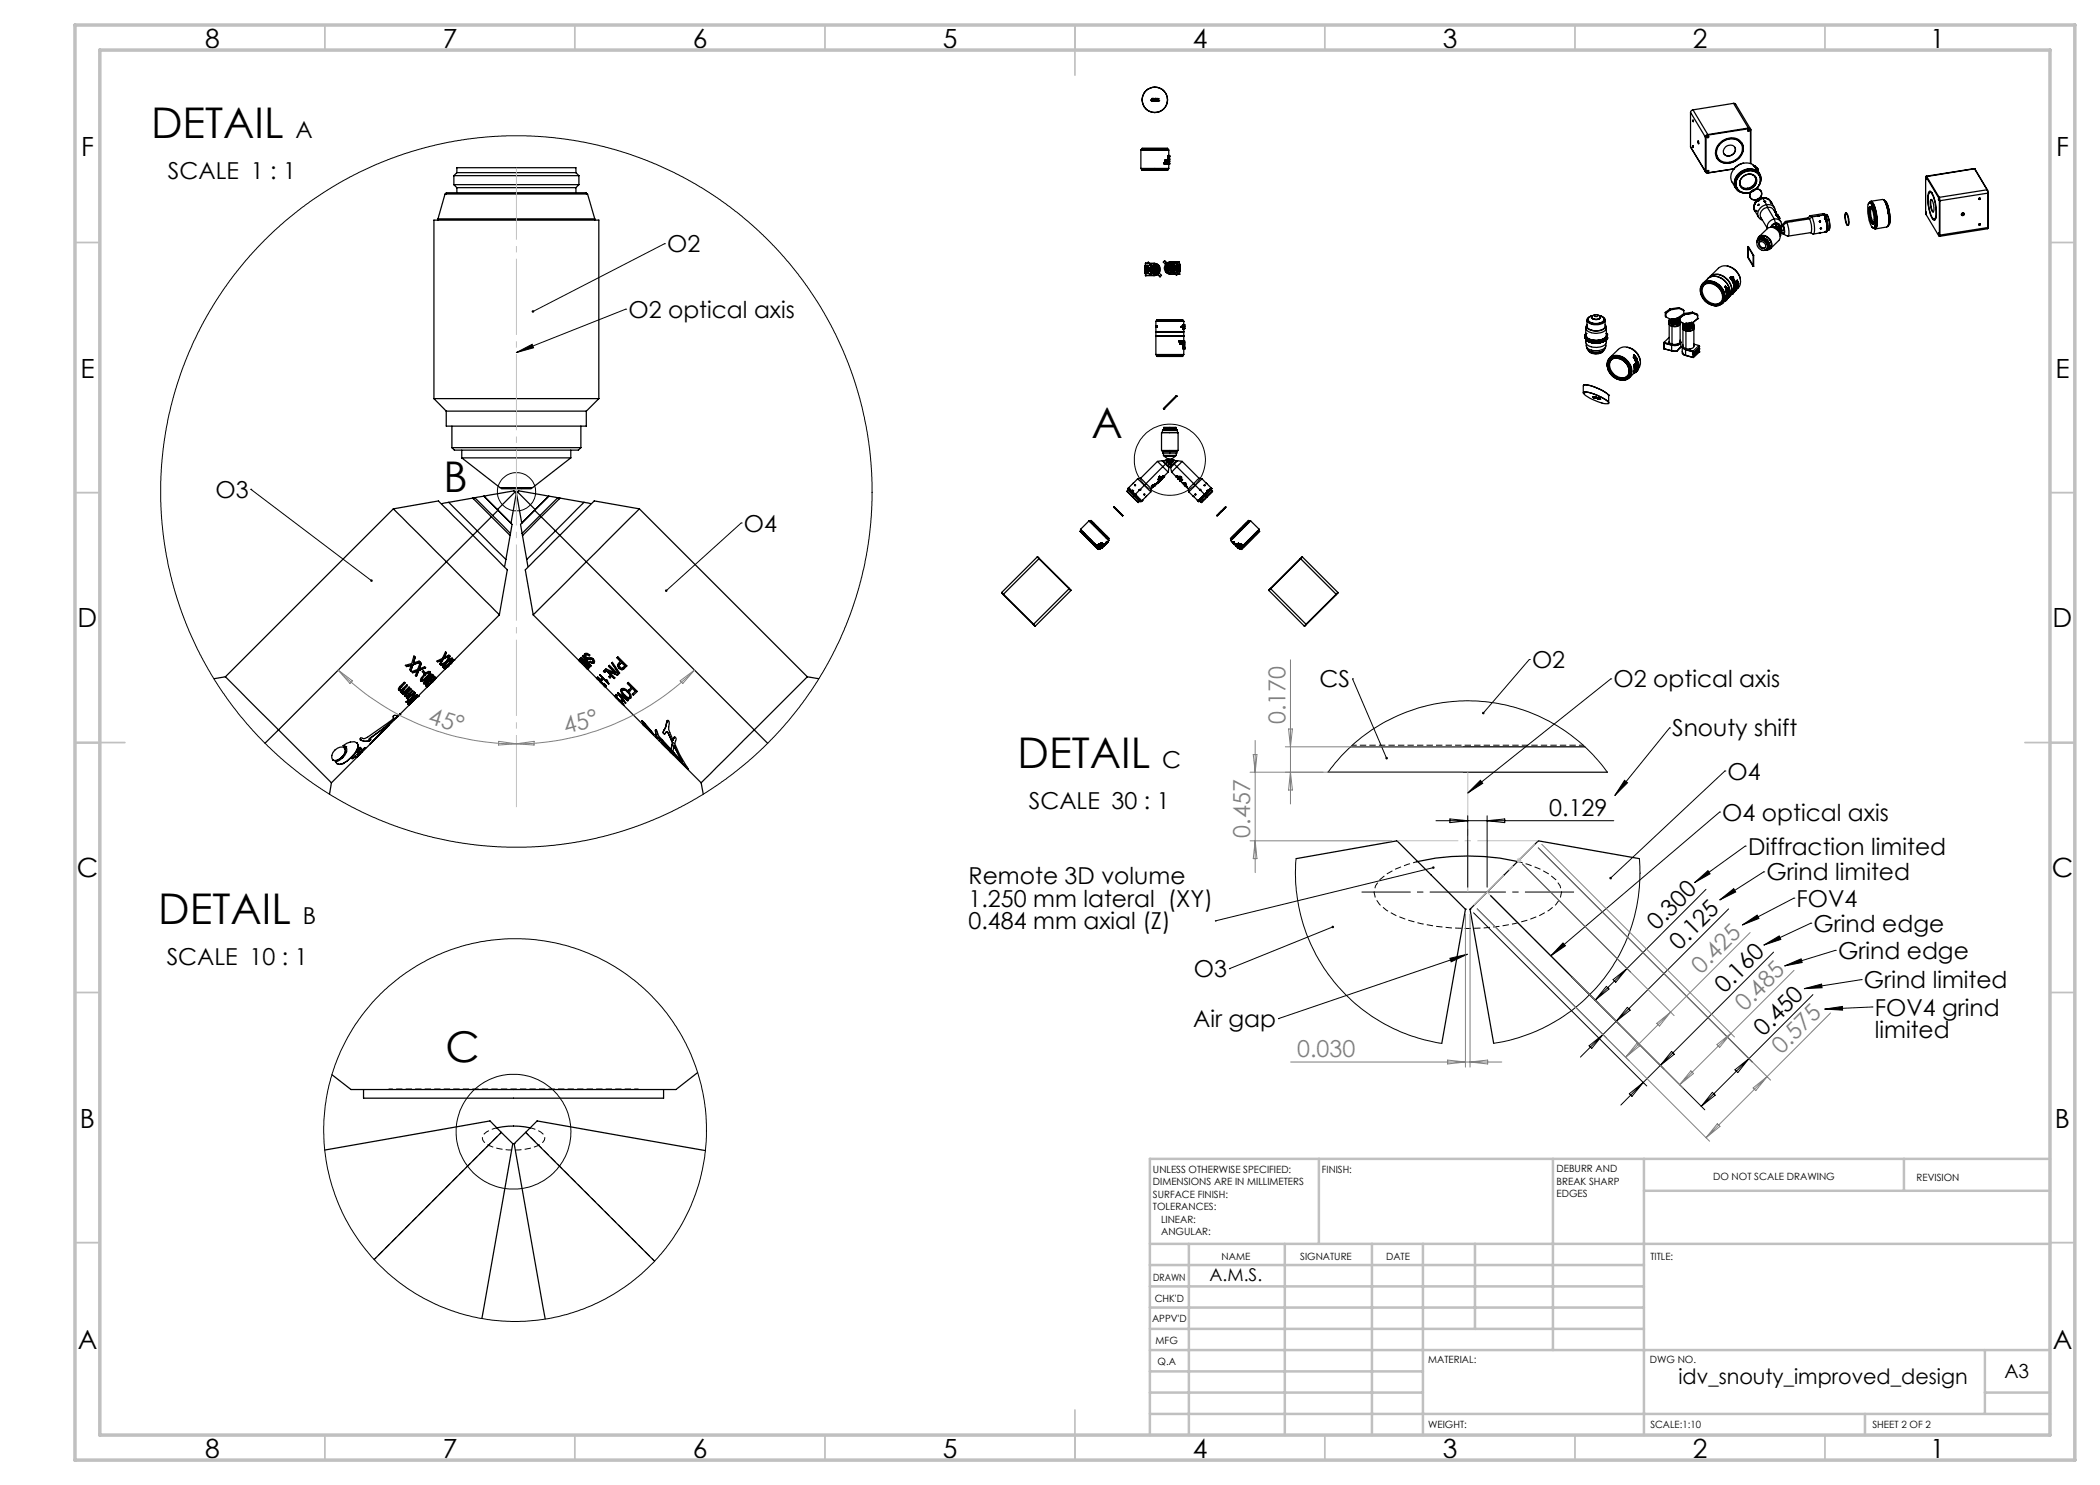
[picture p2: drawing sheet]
<svg xmlns="http://www.w3.org/2000/svg" width="420mm" height="297mm" viewBox="0 0 420 297" stroke-linecap="round" stroke-linejoin="round" font-family="sans-serif">
<defs><g id="words">
<g font-size="8.5">
<text x="30.2" y="27.6">DETAIL</text>
<text x="218.3" y="87.7">A</text>
<text x="88.7" y="98.5">B</text>
<text x="203.5" y="153.5">DETAIL</text>
<text x="31.7" y="184.8">DETAIL</text>
<text x="89.1" y="212.4">C</text>
</g>
<g font-size="5.3">
<text x="41" y="9.5">8</text>
<text x="88.5" y="9.5">7</text>
<text x="138.5" y="9.5">6</text>
<text x="188.5" y="9.5">5</text>
<text x="238.5" y="9.5">4</text>
<text x="288.5" y="9.5">3</text>
<text x="338.5" y="9.5">2</text>
<text x="386" y="9.5">1</text>
<text x="16.2" y="31.2">F</text>
<text x="411.2" y="31.2">F</text>
<text x="16.1" y="75.5">E</text>
<text x="411.1" y="75.5">E</text>
<text x="15.5" y="125.5">D</text>
<text x="410.5" y="125.5">D</text>
<text x="15.4" y="175.5">C</text>
<text x="410.4" y="175.5">C</text>
<text x="16" y="225.5">B</text>
<text x="411" y="225.5">B</text>
<text x="15.5" y="269.7">A</text>
<text x="410.5" y="269.7">A</text>
<text x="41" y="291.5">8</text>
<text x="88.5" y="291.5">7</text>
<text x="138.5" y="291.5">6</text>
<text x="188.5" y="291.5">5</text>
<text x="238.5" y="291.5">4</text>
<text x="288.5" y="291.5">3</text>
<text x="338.5" y="291.5">2</text>
<text x="386" y="291.5">1</text>
</g>
<g font-size="4.7">
<text x="59.1" y="27.5">A</text>
<text x="33.6" y="35.8">SCALE 1 : 1</text>
<text x="133.4" y="50.5">O2</text>
<text x="125.7" y="63.6">O2 optical axis</text>
<text x="43.1" y="99.6">O3</text>
<text x="148.8" y="106.3">O4</text>
<text x="263.9" y="137.5">CS</text>
<text x="306.4" y="133.6">O2</text>
<text x="322.7" y="137.5">O2 optical axis</text>
<text x="334.4" y="147.3">Snouty shift</text>
<text x="232.4" y="153.5">C</text>
<text x="345.5" y="155.9">O4</text>
<text x="205.8" y="161.7">SCALE 30 : 1</text>
<text x="309.9" y="163.1">0.129</text>
<text x="344.5" y="164.2">O4 optical axis</text>
<text x="349.6" y="170.9">Diffraction limited</text>
<text x="193.7" y="176.8">Remote 3D volume</text>
<text x="353.3" y="176.1">Grind limited</text>
<text x="60.5" y="184.8">B</text>
<text x="193.7" y="181.4">1.250 mm lateral (XY)</text>
<text x="193.7" y="185.9">0.484 mm axial (Z)</text>
<text x="359.3" y="181.4">FOV4</text>
<text x="331.4" y="186.3" transform="rotate(-45 331.4 186.3)">0.300</text>
<text x="335.9" y="190.2" transform="rotate(-45 335.9 190.2)">0.125</text>
<text x="362.7" y="186.4">Grind edge</text>
<text x="367.6" y="191.8">Grind edge</text>
<text x="33.3" y="193">SCALE 10 : 1</text>
<text x="238.8" y="195.5">O3</text>
<text x="372.8" y="197.7">Grind limited</text>
<text x="344.9" y="198.8" transform="rotate(-45 344.9 198.8)">0.160</text>
<text x="375" y="203.1">FOV4 grind</text>
<text x="238.6" y="205.5">Air gap</text>
<text x="352.7" y="207.4" transform="rotate(-45 352.7 207.4)">0.450</text>
<text x="375" y="207.6">limited</text>
</g>
<g font-size="4.7" fill="#808080">
<text x="85.5" y="144.5" transform="rotate(17 85.5 144.5)">45°</text>
<text x="113.1" y="146.9" transform="rotate(-16 113.1 146.9)">45°</text>
<text x="257.1" y="144.9" transform="rotate(-90 257.1 144.9)">0.170</text>
<text x="250" y="167.5" transform="rotate(-90 250 167.5)">0.457</text>
<text x="340.2" y="194.9" transform="rotate(-45 340.2 194.9)">0.425</text>
<text x="349" y="202.5" transform="rotate(-45 349 202.5)">0.485</text>
<text x="259.4" y="211.4">0.030</text>
<text x="356.3" y="211" transform="rotate(-45 356.3 211)">0.575</text>
</g>
<text font-size="4.2" x="335.7" y="276.8">idv_snouty_improved_design</text>
<text font-size="3.9" x="400.9" y="275.5">A3</text>
<text font-size="3.5" x="241.9" y="256.1">A.M.S.</text>
<g font-size="2">
<text x="230.6" y="234.6">UNLESS OTHERWISE SPECIFIED:</text>
<text x="230.6" y="237.1">DIMENSIONS ARE IN MILLIMETERS</text>
<text x="230.6" y="239.6">SURFACE FINISH:</text>
<text x="264.4" y="234.6">FINISH:</text>
<text x="311.3" y="234.5">DEBURR AND</text>
<text x="311.3" y="237">BREAK SHARP</text>
<text x="311.3" y="239.5">EDGES</text>
<text x="342.6" y="236">DO NOT SCALE DRAWING</text>
<text x="383.3" y="236.2">REVISION</text>
<text x="230.6" y="242.1">TOLERANCES:</text>
<text x="232.2" y="244.6">LINEAR:</text>
<text x="232.2" y="247.1">ANGULAR:</text>
<text x="244.3" y="252">NAME</text>
<text x="260" y="251.9">SIGNATURE</text>
<text x="277.2" y="251.9">DATE</text>
<text x="330.1" y="251.9">TITLE:</text>
<text x="230.6" y="256.1">DRAWN</text>
<text x="230.9" y="260.3">CHK'D</text>
<text x="230.4" y="264.4">APPV'D</text>
<text x="231.1" y="268.8">MFG</text>
<text x="231.5" y="273">Q.A</text>
<text x="285.6" y="272.5">MATERIAL:</text>
<text x="330" y="272.5">DWG NO.</text>
<text x="285.6" y="285.5">WEIGHT:</text>
<text x="330.1" y="285.6">SCALE:1:10</text>
<text x="374.5" y="285.6">SHEET 2 OF 2</text>
</g>
</g></defs>
<g fill="none" stroke="#000" stroke-width=".25">
<path d="M230.3 20v.1M230.3 20l.1 .1M230.3 20h.1M230.3 19.8h.1M230.3 19.7h.1M230.3 19.7h.2M230.4 19.8h-.1M230.4 19.8h.1M230.4 19.7v.1M230.4 19.7h.1M230.5 20l-.1 .1M230.5 19.8h.1"/>
<path d="M230.5 20h.1M230.5 19.7v.1M230.5 19.7l.1 .1M230.5 19.7h.1M230.5 20v.1M230.6 19.7v.1M230.6 19.8h.1M230.6 19.7h.1M230.6 20l.1 .1M230.6 20h.1M230.6 19.7l.2 .2-.2-.1M230.6 19.8h.2"/>
<path d="M230.8 20h.1M230.8 19.8h.1M230.8 19.7v.1M230.8 20h.2M230.8 20l-.1 .1M230.9 19.8h.1M230.9 20v.1l-.1-.1-.1 .1M230.9 19.8h.2M230.9 19.7h.1M230.9 20l.1 .1M230.9 19.7h.3v.2l-.1-.1M231 19.8h-.1"/>
<path d="M231 19.8h.1M231 20h.1M231 19.7v.1M231 19.8h.2M231.1 19.7l-.1 .1M231.1 19.7h.1M231.1 20v.1zM231.1 19.8h.1M231.2 19.8h.1M231.2 19.7v.1M231.2 20h-.1l.1 .1M231.2 20h.2l-.2 .1"/>
<path d="M231.2 20h.1M231.3 19.8h.1M231.3 19.8l.1 .1-.1-.1M231.4 19.7l-.1 .1M231.4 19.8h.1M231.4 19.7h.1M231.4 20h.1M231.4 20v.1M231.5 19.8h.1M231.5 19.7v.1M231.5 19.7l.1 .2-.1-.1M231.5 19.7h.1"/>
<path d="M231.6 19.7v.1M231.6 20h.1M231.6 20v.1M89.3 38.8v-.2h28v.2M90.8 35.1h25M90.8 36.9h25M90.8 36.9l.6 .6M90.8 35.1v1.8M91.4 34.5h23.8M91.4 37.5h23.8M91.4 34.5v-1h23.8v1M91.4 34.5l-.6 .6"/>
<path d="M91.4 37.5v1.1M115.2 34.5l.6 .6M115.2 37.5v1.1M115.8 36.9l-.6 .6M115.8 35.1v1.8M228.2 30h5.6M228.2 33.7h5.6M228.2 30v3.7M228.2 30h.1M228.4 34v-.2h5.1v.2M228.4 34h2.6M228.4 29.7v.2h5.1v-.2"/>
<path d="M228.4 29.7h5.1M228.4 34v.1M228.4 34.1h2.6M228.5 29.9v.1M228.5 33.8h.1M230.3 20.1h.1M230.4 20.1h-.1M230.4 20.1h.1M230.4 20l.1 .1M230.4 20h.1M230.5 20.1h.1M230.6 20.1h.1"/>
<path d="M230.7 20.1h.1M231 34h2.5M231 20.1h.1M231 20v.1M231.2 20.1h.1M231.3 20.1h-.1M231.3 20.1h.1M231.4 20.1h.1M231.5 20.1h.1M231.5 20.1v-.1v.1h.2M231.6 20.1h.1M231.7 20.1h.1"/>
<path d="M232.8 32.6h.1M232.8 32.6v.2M232.8 32.8h.1M232.8 32.5h.1M232.8 32.5l.1 .1M232.8 32.5v.1M232.9 32.6h.1M232.9 32.7h.1M232.9 32.6h.2M233 32.1h.1M233 32.7h.1M233 32.6v.1"/>
<path d="M233 32.6l-.1 .1M233 32v.3v-.3M233 32h.1M233 32.6h.1M233.1 32.6l-.2 .1M233.1 32.7h-.1M233.1 32.2h.1zM233.1 32.1h.1zM233.1 32.8h.1M233.2 32.5l-.1 .3zM233.3 32.7v.1M233.3 32.7h.1"/>
<path d="M233.3 32.5v.2M233.3 32.5l.1 .1M233.3 32.1h.1M233.3 32.3h.1M233.3 32.5v.1M233.3 32.5v.3M233.3 32l.1 .1M233.3 32v.1M233.3 32.2v.1M233.4 32.6l-.1 .2M233.4 32.1l-.1 .1M233.4 32.6l-.1 .1"/>
<path d="M233.4 32.6h.1M233.4 32.3h.1M233.4 32.2v.1M233.4 32.7h.1M233.4 32l.1 .2M233.4 32v.2M233.4 32.8h.1M233.4 32.1l.1 .1M233.4 32.1v.1M233.4 32.6v.2M233.5 32.2l-.1 .1M233.5 32.2v.1"/>
<path d="M233.5 32.7h.1M233.5 32.6v.1M233.5 32.6h.1M233.5 32.8h.1M233.5 32v.2M233.5 32.1v.2M233.5 32.1v.1M233.5 29.9v.1M233.5 32.3h.1M233.5 32.7v.1M233.5 33.8h.1M233.5 34l-2.5 .1"/>
<path d="M233.5 32.5l.1 .1M233.5 32.5v.1M233.6 32.6l-.1 .1M233.6 32.7v.1M233.6 32.5v.1M233.6 32.6v.1M233.6 32.1v.1M233.6 32.1h.1M233.6 32.3h.1M233.6 32.1v.2M233.6 32.6v.2M233.6 32.1l.1 .1"/>
<path d="M233.6 31.6h.1M233.6 31.4h.1M233.6 31.2h.1M233.6 31.2v.2M233.6 32.2v.1M233.7 32.1h.1M233.7 31.6h.1M233.7 31.6v.3M233.7 32.6h.1M233.7 31.2h.1M233.7 31.1l-.1 .1M233.7 31.4h.1"/>
<path d="M233.7 31.3h.1M233.7 31.1v.3M233.7 32.1v.2M233.7 32.6v.2M233.7 32.1v.1M233.7 32.3h.1M233.7 31.9h.1M233.7 32.6v.1M233.7 32.8h.1M233.7 31.3l.1 .1M233.7 31.1h.1M233.8 31.6v.2"/>
<path d="M233.8 31.6h.1M233.8 31.6v.1M233.8 31.9h.1M233.8 31.8h.1M233.8 31.7v.1M233.8 32.2h.1M233.8 32h.1M233.8 32.3h.1M233.8 32.8h.1M233.8 32.6v.1M233.8 32.6h.1M233.8 31.3h.1"/>
<path d="M233.8 31.2v.1M233.8 31.1v.1M233.8 31.1h.1M233.8 31.4h.1M233.8 31.3v.1M233.8 31.1v.3M233.8 31.1l-.1 .2M233.8 31.2l-.1 .1M233.8 31.2h.1M233.8 30v3.7M338.1 29.3l3 5.1M338.1 22.5l3 4.9"/>
<path d="M338.1 29.3l3 5M338.1 22.5v6.8M338.6 22l-.3 .1-.2 .4M338.6 24l.1 .3zM338.6 29.2l.1 .3zM338.6 22l3 4.9M338.6 24l.1 .3M338.6 29.2l.1 .3M339.6 28.2l.1 .1v.5zM339.7 28.2l.1 .5M341.1 34.3l.1 .2 .4 .1M341.1 27.4h.1"/>
<path d="M341.1 34.3h.1M341.1 27.4v6.9M341.2 34.3l.1 .2 .3 .1M341.2 27.4v6.9M341.6 26.9l-.3 .1-.2 .4M341.6 26.9v.1M341.6 27l-.4 .4M341.6 34.6h.1M343.8 28.7a2.89 2.89 0 0 1 4.6 0 2.99 2.99 0 0 1-2.8 4 2.23 2.23 0 0 1-2.4-1.3 2.23 2.23 0 0 1 .6-2.7zM344.3 28.5a2.52 2.52 0 0 1 4.1 .6 2.9 2.9 0 0 1-1.4 2.9 2.9 2.9 0 0 1-3.2-.1 2.37 2.37 0 0 1 .5-3.4zM345.1 29.5a1.1 1.1 0 0 1 1.2-.5 1.1 1.1 0 0 1 .8 1.2 1.24 1.24 0 0 1-1.2 1 1.24 1.24 0 0 1-1.2-.8zM346.7 20.7l.4 .1 3 5"/>
<path d="M346.7 20.7l-8.1 1.3M346.7 20.7l3 4.9M346.8 33.8l-5.2 .8M347 29.5a1.31 1.31 0 0 1-.6 1.5 1.31 1.31 0 0 1-1.6-.2M347.9 35a2.41 2.41 0 0 1 4.2 .6 2.73 2.73 0 0 1-1.5 2.7 2.73 2.73 0 0 1-3-.4 2.12 2.12 0 0 1 .3-2.9zM348 35a2.41 2.41 0 0 1 4 .4 2.68 2.68 0 0 1-1.3 2.8 2.68 2.68 0 0 1-3.1-.3 2.18 2.18 0 0 1 .4-2.9zM348 36.3a1.26 1.26 0 0 0 1.6 1.4M348.2 28.7a2.83 2.83 0 0 0-2.9-.8 2.83 2.83 0 0 0-2 2.3v.7l.2 .6M348.3 35.6a1.68 1.68 0 0 1 1.6-.8 1.68 1.68 0 0 1 1.4 1.1 1.83 1.83 0 0 1-1.2 1.9 1.83 1.83 0 0 1-2.1-.7v-.9zM348.4 28.6a2.95 2.95 0 0 1-2.5 4 2.4 2.4 0 0 1-2.5-1M348.5 35.4a1.55 1.55 0 0 1 1.7-.6 1.55 1.55 0 0 1 1.1 1.3 1.84 1.84 0 0 1-1.2 1.6 1.84 1.84 0 0 1-2-.5 1.6 1.6 0 0 1 .4-1.8zM348.7 32.6a3.1 3.1 0 0 0-1.9 1.2l-5.2 .8"/>
<path d="M349.6 37.7v.1M349.6 37.7h.1M349.7 25.6l.3 .1 .2 .3M349.7 25.6l-8.1 1.3M349.7 25.6v.1M349.7 25.7l.3 .1 .1 .2M349.7 25.7l-8.1 1.3M350.1 39.5v.1M350.1 26v6.7M350.2 26h-.1M350.2 26v6.7M350.2 38.3a1.08 1.08 0 0 1 1.4-.5 1.08 1.08 0 0 1 .6 1.4 1.21 1.21 0 0 1-1.1 .8 1.21 1.21 0 0 1-1.1-.8v-.4z"/>
<path d="M350.3 38.3a1.09 1.09 0 0 1 1.3-.5 1.09 1.09 0 0 1 .7 1.2 1.23 1.23 0 0 1-1.1 1 1.23 1.23 0 0 1-1.2-.7v-.4zM350.3 34.9a1.44 1.44 0 0 1 .9 1.4 1.44 1.44 0 0 1-1.1 1.3l-.5 .1M350.7 33.1l.1 .1zM350.7 33.1l.1 .1M350.7 33.2h.1M350.8 33.2h.1M350.8 33.2v.1M350.8 33.2l.1 .1zM350.8 33.3h.1M350.9 33.2l.1 .2M350.9 33.3h.1M350.9 33.3l.1 .1"/>
<path d="M351 33.4h.1M351 33.3v.1M351 35.4a1.74 1.74 0 0 1-.8 2 1.74 1.74 0 0 1-2.1-.3M351 33.5h.1M351 33.5l.4 .3M351.1 33.5v.1M351.1 33.5h.1M351.1 33.5l.1 .1M351.1 33.6h.1M351.2 33.5v.1M351.2 33.6v.1M351.2 33.6h-.1"/>
<path d="M351.2 33.6h.1M351.2 33.7h.1M351.2 33.6l.1 .1M351.2 33.6a2.9 2.9 0 0 0-3-.9 2.9 2.9 0 0 0-2 2.5l.1 1 .8 1.4M351.2 33.6l.1 .2M351.3 33.7h.1M351.3 33.7v.1M351.3 33.7l.1 .1M351.3 33.8h.1M351.4 33.8h.1M351.4 33.9h.1M351.4 33.8l.5 .9"/>
<path d="M351.4 33.9l.1 .1M351.5 34h.1M351.6 37.4a2.18 2.18 0 0 0 .2-2.9 2.18 2.18 0 0 0-2.9-.5 2.52 2.52 0 0 0-1.3 4.2 2.63 2.63 0 0 0 2 .4M351.8 37.1a2.11 2.11 0 0 0 0-2.5 2.11 2.11 0 0 0-2.5-.7 2.68 2.68 0 0 0-2 3.9 2.33 2.33 0 0 0 2 .8M351.8 35a2.6 2.6 0 0 0-4.5 .7 1.95 1.95 0 0 0 .1 2M352.2 38.2v.1M352.4 39.5l-.9 .4-.5 .6M352.4 39.5h.1M352.4 39.5v.1M352.5 39.5a1.85 1.85 0 0 0-1.6 2.7M352.5 39.5l.7 .1 .6 .3M352.5 39.5v.1"/>
<path d="M352.5 39.6a1.83 1.83 0 0 0-1.5 2.6M352.5 39.6l1 .2 .6 .5M352.5 39.6l.1 .1M352.6 39.7a1.78 1.78 0 0 0-1.6 2.5M352.6 39.7l.9 .1 .6 .5M352.6 39.6a1.86 1.86 0 0 0-1.6 2.6M352.6 39.6h.3a1.31 1.31 0 0 1 1.3 .7l.7 1.3M352.6 39.6l.3 .6M376.7 40a6.8 6.8 0 0 1 .8 5.3M385.2 35.6l.1 .3zM385.2 35.4h-.1l.1 7.4 2.5 4.3M385.2 35.2l.1 .1"/>
<path d="M385.2 35.6l.1 .3M385.2 35.2v.2M385.2 35.4l2.5 4.2M385.3 35.3l2.5 4.2M385.3 35.3l-.1 .1M385.8 38.3a.47 .47 0 0 1 .7 .5 7.4 7.4 0 0 1 .5 5.2 .59 .59 0 0 1-.7-.6 7.3 7.3 0 0 1-.5-5.1zM385.8 38.6a.43 .43 0 0 1 .5-.1 .43 .43 0 0 1 .2 .5 7.2 7.2 0 0 1 .5 4.8 .7 .7 0 0 1-.8-.8 7.6 7.6 0 0 1-.4-4.4zM386 38.4l.5 .3M386 38.2l-.3 .6M386.2 39.9a2.32 2.32 0 0 1 .6 2.1l-.1 .4a.54 .54 0 0 1-.5-.7l-.2-.9zM386.3 39.9a3.1 3.1 0 0 0 .4 2.5M387.7 39.8l.1 .3z"/>
<path d="M387.7 39.6l.2 .5M387.7 39.8l.1 .3M387.8 39.5l.2 .6M387.8 39.5l-.1 .1M394.8 33.7l.1 .1M394.8 33.7l-9.5 1.5M394.9 33.7l.1 .1M394.9 33.8l-9.6 1.5M394.9 33.8l2.5 4.2M395 33.8h.1M395 33.8l2.5 4.2M397.4 38l.2 .6"/>
<path d="M397.4 38l-9.6 1.5M397.4 38h.1M397.5 38l.1 .6M397.6 38.6l-9.6 1.5M397.6 38.6v6.9M397.6 38.6h.1M87.6 43.8l1.4-5h28.5l1.5 5M87.6 43.8h31.4M87.6 43.8v.2M119 43.8v.2M229 54.5h.1M229 53.7h.1"/>
<path d="M229 53.3h.1M229 53.2h.1M229 53.9h.1M229 53.5h.1M229 54.1h.1M229 54.4h.1M229 54.3h.1M229 53.8h.1M229.1 55.1h.1M229.1 52.7h.1M229.1 52.7v2.4M229.1 53.1h-.1v1.6h.1"/>
<path d="M229.1 52.7h1.7M229.1 55.1h1.7M229.4 52.7l.3-.3 .2 .3M229.4 53.5h.1M229.4 54.1h.1M229.4 54.3h.2zM229.4 54.3l.1 .1M229.4 54h.1M229.4 53.9h.1M229.4 53.5l.2-.1-.1 .2M229.4 54h.2M229.4 53.5h.2"/>
<path d="M229.4 53.6h.1M229.4 54.1l.2 .1M229.4 53.9h.2M229.5 53.7l-.1 .1M229.5 54.1h.1M229.5 54.1h-.1M229.5 53.7h.1M229.5 53.7l.1 .1h-.2M229.5 54.4h.1M229.5 53.1a1.31 1.31 0 0 0-.1 1.6h.1M229.5 53.1a1.24 1.24 0 0 1 .1 1.5l-.1 .1M229.5 53.1a1.32 1.32 0 0 0 0 1.6"/>
<path d="M229.5 53.1a1.26 1.26 0 0 1 0 1.6M229.5 54.7h.1M229.5 53.6h.1M229.5 54.1l.1 .1M229.6 53.6v.1l-.2-.1M229.6 54.2h.1M229.6 54h.1M229.6 53.9h.1M229.6 53.9h-.2v.1M229.6 53.5l-.2 .1M230 54.8l.2 .1zM230 52.9h.1"/>
<path d="M230 54.9h.1M230 54.8h.1M230 54.8v.1M230.1 52.9h.1M230.1 54.8h.1M230.1 54.9h.1M230.1 54.7a.18 .18 0 0 1 .2 .2 .18 .18 0 0 1-.2 .1M230.1 54.7a.18 .18 0 0 0-.2 .2 .18 .18 0 0 0 .2 .1M230.1 52.7a.18 .18 0 0 1 .2 .2 .18 .18 0 0 1-.2 .2M230.1 52.7a.18 .18 0 0 0-.2 .2 .18 .18 0 0 0 .2 .2M230.1 53.1h.1M230.1 52.7v.1"/>
<path d="M230.1 54.7h.1M230.1 54.8v.1M230.1 55h.1M230.2 53.8h.1M230.2 53.9h.1M230.2 54h.1M230.2 53.9v.1M230.2 54v.1M230.2 53.7h.1M230.2 54.1h.1M230.2 54.1h.1h-.1M230.2 54.1v.1"/>
<path d="M230.2 54.2h.1M230.2 53.6h.1M230.2 53.8v.1M230.2 54v.2M230.3 54.3h.1M230.3 53.7h-.1M230.3 53.8h.1M230.3 53.7h.1M230.3 53.8h-.1M230.3 54.2v.1M230.3 54.2h.1M230.3 53.5h.1"/>
<path d="M230.3 53.6h.1M230.3 54.4h.1M230.3 53.4v.1M230.3 53.4h.1M230.3 53.4l.1 .1M230.3 54.2v.2M230.3 54.2l.1 .1M230.4 53.4h.1M230.4 54.3h.1M230.4 53.5h.1M230.4 53.4h-.1M230.4 54.4h.1"/>
<path d="M230.4 53.4v.1M230.4 54.3l-.1 .1M230.4 54.3v.1M230.4 53.3h.1M230.4 54.5h.2M230.5 53.4h.1M230.5 54.4h.1M230.5 54.4h-.1M230.5 54.5h.1M230.5 54.4v.1M230.5 54.4l-.1 .1M230.5 53.3h.1"/>
<path d="M230.6 53.3h.1M230.6 53.5h.2M230.6 54.2l.1 .1M230.6 54.2h.1M230.6 54.4h.1M230.6 54.5h.1M230.6 53.7h.2h-.3l.1 .1M230.6 53.7v.1M230.6 53.5l.2 .1M230.6 53.5h.1M230.6 53.2h.1M230.6 54.4l-.1 .1"/>
<path d="M230.6 53.2l.1 .1M230.7 53.9l-.2 .1h.2M230.7 54.1h.1M230.7 54.1l-.2 .1 .2 .1M230.7 53.9l.1 .1M230.7 53.3h.1M230.7 54.5h.1M230.7 54.5h-.1M230.7 54h.1M230.7 53.9h.1M230.7 53.8h.1M230.7 53.8v.1"/>
<path d="M230.7 53.9v.1M230.7 53.2h.1M230.7 53.2v.1M230.7 54.6h.1M230.7 54v.1M230.7 54.5v.1M230.7 54.5l.1 .1M230.8 53.3h-.1M230.8 53.3h.1M230.8 54.2h.1M230.8 54.2h-.2M230.8 53.6h.1"/>
<path d="M230.8 54h-.1M230.8 53.4h.1M230.8 54.2l-.1 .1M230.8 54.5v.1zM230.8 54.1h.1M230.8 53.4v.2M230.8 54l-.1 .1M230.8 54.1v.1M230.8 52.7l.6 .1 .4 .4M230.8 52.7l.6 .1 .4 .3M230.8 52.7h.1M230.8 55.1h.1"/>
<path d="M231 53.5v.2M231 53.4h.1M231 53.7h.1M231 53.8h.1M231 53.5h.1M231 54.1h.1v.2zM231 54.1h.1M231 54.2h.1M231 53.5l.1 .1M231 53.6l.1 .1M231 54.2l.1 .1M231 53.9h.1"/>
<path d="M231 53.4v.1M231 54.3v.1M231 54.3h.1M231 53.5v.1M231 53.8l.1 .1M231 53.4l.1 .1M231 53.6h.1M231.1 53.4h.1M231.1 53.7h.1M231.1 53.9h.1M231.1 54.3h.1M231.1 53.8h.1"/>
<path d="M231.1 53.5h.1M231.1 53.5v.1M231.1 53.6h.1M231.1 54.3v.1M231.1 53.8v.2h-.1h.1M231.1 53.7l-.1 .1M231.1 53.4l-.1 .1M231.1 53.6v.1M231.1 53.7v.1M231.1 54.1l-.1 .1M231.1 53.6l-.1 .1M231.1 53.5h-.1"/>
<path d="M231.4 53.6h.1M231.4 54.1h.1M231.4 54.2v.1M231.4 54.2h.1M231.4 54.1v.1M231.4 54.1l.1 .1M231.4 53.7h.1M231.4 53.5h.1M231.4 54h.1M231.4 53.5v.1M231.4 54.3h.1M231.4 53.6v.1"/>
<path d="M231.4 53.7v.1M231.4 53.8h.1M231.4 53.9h.1M231.4 53.9v.2M231.4 53.9h.1h-.1M231.5 54h-.1M231.5 54h.1M231.5 53.7h.1M231.5 54v.1M231.5 54.1h.1M231.5 53.9h.1M231.5 53.6l-.1 .1"/>
<path d="M231.5 54.2h-.1M231.5 53.7l-.1 .1M231.5 53.8h.1M231.5 54l-.1 .1M231.5 53.8v.1M231.5 53.9v.1M231.5 53.8l-.1 .1M231.6 54.9l.4 .4M231.8 54.6h.1M231.8 54.6a.99 .99 0 0 1-1 .5M231.8 53.2v1.4M231.8 53.1v.1"/>
<path d="M231.8 53.1l.3 .7-.3 .8M231.8 54.6l-.4 .4-.6 .1M231.8 54.6l.5 .5-.3 .2M232 55.3h.1M232.9 52.2l-.2 .2 .4 .5M232.9 52.2l.5 .4M233.1 52.8l-.2 .7 .2 .9M233.1 52.8l.1 .1M233.1 54.4l.6 .4 .4 .1M233.2 54.3l-.1 .1M233.2 54.3l.3 .3 .6 .2M233.2 52.9v1.4"/>
<path d="M233.4 53.6h.1M233.4 53.5h.1M233.4 53.7h.1M233.5 53.5h.1M233.5 53.8h.1M233.5 53.4v.1M233.5 53.4h.1M233.5 53.8v.1M233.5 53.6h.1M233.5 53.3h.1M233.5 53.7h.1M233.5 53.9h.1"/>
<path d="M233.5 53.5v.2M233.5 53.8l.1 .1M233.5 53.3l.1 .1M233.5 53.9v.1M233.5 53.7h-.1M233.5 53.3v.1M233.5 53.6l-.1 .1M233.5 53.2v.1M233.5 53.8v.2M233.5 53.4l-.1 .1M233.5 53.5v.1M233.6 53.9h.1"/>
<path d="M233.6 53.8l-.1 .1M233.6 53.3l-.1 .2M233.6 53.9h-.1M233.6 53.3h.1M233.8 54h.1M233.8 53.9h.1M233.8 53.4h.1M233.8 53.3h.1M233.8 53.2h.1M233.8 53.5h.1M233.8 53.7h.1M233.8 53.8l.2-.1v.2z"/>
<path d="M233.8 53.4h.2M233.8 53.5h.2M233.8 53.7l.2 .1-.2 .1M233.8 53.3h.2M233.8 54.1h.2M233.8 54.1h.1M233.8 53.2l.2 .1M233.9 53.6h.1M233.9 53.8h.1M233.9 53.1v.1M233.9 53.1h.1M233.9 53.9h.1"/>
<path d="M233.9 53.7v.1M233.9 53.8l-.1 .1M233.9 53.5h.1M233.9 53.7h.1M233.9 54l.1 .1M233.9 54l-.1 .1M233.9 53.9l.1 .1M233.9 54h.1M233.9 54v.1M233.9 53.2h.1M233.9 53.1l.1 .1M233.9 54.1h.1"/>
<path d="M233.9 53.3l-.1 .1M234 53.6h-.1M234 53.3h.1M234 53.4h.1M234 53.2h-.1M234 53.5h.1M234 53.9h.1M234 53.9l-.2 .1M234 53.3l-.1 .1M234 53.9h-.1M234.1 52.4l-.5 .1-.4 .4M234.1 54.8v.1"/>
<path d="M234.1 52.4l-.5 .1-.5 .3M234.1 52.4h.1M234.1 54.8h1.8M234.1 54.9h1.7M234.1 52.4h1.8M234.1 53.4h.1M234.1 53.9h.1M234.1 53.3l.3-.1-.2 .2M234.1 53.5l.1 .1M234.1 53.3h.1M234.1 53.9l.3 .1-.2-.1M234.1 53h.1"/>
<path d="M234.1 54.2h.1M234.1 53.9v.1M234.1 54h.1M234.2 53.3h.2M234.2 53.3h.1M234.2 53.3v.1M234.2 53.4l-.1 .1zM234.2 54.3h.1M234.2 52.9h.1M234.2 54.2h.1M234.2 53h.1M234.2 53.3l-.1 .1"/>
<path d="M234.2 52.9l-.1 .1M234.2 52.9v.1M234.2 54.2v.1M234.2 53.6h.1M234.3 53.4l-.1 .1M234.3 54.2l-.1 .1M234.3 53h.1M234.3 53.8h.1M234.3 53.5l-.1 .1M234.3 53.4h.1M234.3 54.2h.1M234.3 52.9l-.1 .1"/>
<path d="M234.3 54.2l.1 .1M234.3 54.2v.1M234.3 53.4v.1M234.3 52.9h.1M234.3 54.3h.1M234.3 52.9v.1M234.3 53.8h-.2h.3M234.4 53.3h-.2M234.4 54.1h.1M234.4 53.1h.1M234.4 53h.1M234.4 54.3h.1"/>
<path d="M234.4 53.3h.1M234.4 54.1v.1M234.4 54.1v.2M234.4 53.8h.1M234.4 54.2h.1M234.4 53l.1 .1M234.4 53v.1M234.4 53.1h.1zM234.4 53l.2 .1M234.5 54.1h.1M234.5 53.1h.1M234.5 53l-.1 .1"/>
<path d="M234.5 54.2h.1M234.5 54.1v.1M234.5 53.2h.1M234.5 54h.1M234.5 53.1l.1 .1M234.5 54l.1 .1M234.6 54h.1M234.6 53.2h.1M234.6 54.1h.1M234.6 54l-.1 .1M234.6 53.3h.1M234.6 53.9h.1"/>
<path d="M234.6 53.9v.1M234.6 53.1h.1M234.6 54v.1M234.6 53.1l-.1 .1M234.6 53.1v.1M234.6 53.9l.1 .1M234.7 53.2h.1M234.7 53.3h.1M234.7 53.8v.1M234.7 53.8h.1M234.7 53.4h.1M234.7 54h.1"/>
<path d="M234.7 53.2l-.1 .1M234.7 53.3h-.1M234.7 53.7h.1M234.7 53.5h.1M234.7 53.5v.1M234.7 53.3l.1 .2M234.7 53.6h.1M234.7 53.4v.1M234.7 53.7v.1M234.7 53.9h.1M234.7 53.5l.1 .2M234.8 53.5h.1"/>
<path d="M234.8 53.7h.1M234.8 53.5v.1M234.8 53.8h.1M234.8 52.6v.1M234.8 52.6h.1M234.8 53.7l-.1 .1M234.8 54.6h.1M234.8 54.5h.1M234.8 52.7h.1M234.8 54.5l.1 .1zM234.9 54.6h.1M234.9 54.5h.1"/>
<path d="M234.9 52.7h.1M234.9 52.6h.1M234.9 52.5a.19 .19 0 0 0-.2 .1 .19 .19 0 0 0 .2 .2M234.9 52.5a.19 .19 0 0 1 .2 .1 .19 .19 0 0 1-.2 .2M234.9 54.4a.18 .18 0 0 0-.2 .2 .18 .18 0 0 0 .2 .1M234.9 54.4a.18 .18 0 0 1 .2 .2 .18 .18 0 0 1-.2 .1M234.9 52.6v.1M234.9 52.5h.1M234.9 52.8h.1M234.9 54.4h.1M234.9 54.7h.1M235.1 54.9l.2 .2 .2-.2"/>
<path d="M235.3 53.7h.2M235.3 53.2h.2M235.3 53.8h.1M235.3 53.3h.2zM235.3 53.5h.1M235.3 53.6h.1M235.3 53.5h.2v.2l-.2-.1M235.3 54.1h.1M235.3 53.9h.2M235.3 53.8l.2 .1M235.4 53.7h.1M235.4 53.2h.1"/>
<path d="M235.4 53.9l-.1 .2M235.4 53.3h.1M235.4 53.3v.1M235.4 53.4h.1M235.4 52.8a1.32 1.32 0 0 0 0 1.6M235.4 52.8a1.16 1.16 0 0 1 .1 1.6h-.1M235.4 52.8a1.21 1.21 0 0 1 0 1.6M235.4 52.8a1.4 1.4 0 0 0 0 1.6M235.4 52.8h.1M235.4 53.9h.1M235.5 53.7h.1M235.5 53.2h-.1"/>
<path d="M235.5 53.3v.1M235.5 53.6h.1M235.5 53.4h-.1M235.5 53.2l-.1 .1M235.5 53.9h.1M235.5 53.9l-.2 .1h.2h-.1M235.8 54.8h.1M235.8 52.4h.1M235.8 54.8v.1M235.9 54.8h.1M235.9 54.8l-.1 .1M235.9 52.4l-.1 2.4"/>
<path d="M235.9 52.8h.1v1.6h-.1M235.9 52.9h.1M235.9 53.7h.1M235.9 53.4h.1M235.9 53.2h.1M235.9 53.1h.1M235.9 54h.1M235.9 53.5h.1M235.9 54.1h.1M235.9 54.3h.1M235.9 53.8h.1M340.1 58.6a1.89 1.89 0 0 1 .8-2.1 1.89 1.89 0 0 1 2.2 0 2.88 2.88 0 0 1 1.5 4.1 1.81 1.81 0 0 1-2.1 .5"/>
<path d="M340.2 58.7a1.9 1.9 0 0 1 .6-2.2 1.9 1.9 0 0 1 2.3 0 2.86 2.86 0 0 1 1.4 4.2 2.02 2.02 0 0 1-2.1 .3M340.5 57a2.53 2.53 0 0 1 3.7 1 1.81 1.81 0 0 1 .4 2.1 1.81 1.81 0 0 1-1.8 1 2.86 2.86 0 0 1-2.4-3.9zM340.6 57a2.3 2.3 0 0 1 3.5 .5 2.19 2.19 0 0 1 .1 3.2M340.7 56.9a2.79 2.79 0 0 1 3.9 2.7 1.78 1.78 0 0 1-2.9 1.1 2.55 2.55 0 0 1-1.1-3.6zM340.8 57a2.62 2.62 0 0 1 3.7 2.2 1.64 1.64 0 0 1-.8 1.6 1.64 1.64 0 0 1-1.8-.1 2.48 2.48 0 0 1-1.3-3.5zM340.8 57a2.55 2.55 0 0 0 1.5 3.6 1.97 1.97 0 0 0 1.9-.1M341.6 55.7a2.65 2.65 0 0 1 3.8 1.1 2.27 2.27 0 0 1 .1 2.9l.3-.3M341.6 55.7a2.74 2.74 0 0 1 4 1.3 2.24 2.24 0 0 1-.2 2.8l-.9 .9M341.6 55.7l-1 1M341.9 55.3a2.74 2.74 0 0 1 4.1 1.4 2.24 2.24 0 0 1-.2 2.7M341.9 55.3a2.59 2.59 0 0 1 3.8 .8 2.45 2.45 0 0 1 .2 3.2M341.9 55.3l-.3 .4"/>
<path d="M342 55.3l1.7-1.6a2.83 2.83 0 0 1 4.2 1.5 2.2 2.2 0 0 1-.3 2.4l-1 1M345 57.3v.1M345 57.4h.1M345.1 57.3h.1M345.1 57.4h.1M345.1 57.3v.1M345.1 57.5h.1M345.1 57.3h-.1M345.1 57.5l.1 .1M345.2 57.4v.1M345.2 57.5h.1M345.2 60h.1"/>
<path d="M345.2 59.9l-.2 .3M345.2 59.9h.1M345.2 57.4l-.1 .1M345.3 59.8h.1M345.2 57.8h.2M345.3 57.8h.1M345.2 57.7v.1M345.2 57.5v.1M345.2 59.6h.1M345.2 59.8h.1M345.2 57.6v.1M345.3 59.9h-.1"/>
<path d="M345.3 57.6l-.1 .1M345.3 57.6l-.1 .2M345.3 58.3v.1M345.3 58.2h.1M345.3 59.7h.1M345.3 59.7l-.1 .1M345.3 57.6h.1M345.3 59.8v.1M345.3 59.6h.1M345.3 58.3h.1M345.3 59.6l-.1 .2M345.3 59.8l-.1 .1"/>
<path d="M345.3 57.8v.1M345.3 57.9h.1M345.3 58.7h.1M345.3 58.6h.1M345.3 58.5h.1M345.3 58.5v.1M345.3 58.4h.1M345.3 58.2l-.1 .1M345.3 59.3v.1M345.3 58.4v.1M345.3 58.6v.1M345.3 59.6v.1"/>
<path d="M345.3 58.4l.1 .1M345.3 59.7v.1M345.3 59.5h.1M345.3 59.3h.1M345.3 59.2h.1M345.3 59.1h.1M345.3 58.9h.1M345.3 58.6l.1 .1M345.3 57.8l.1 .1M345.3 58.8h.1M345.3 59h.1M345.3 59.5l-.1 .1"/>
<path d="M345.3 59.5v.1M345.4 59.7h.1M345.4 59.6h.1M345.4 59.5h.1M345.4 57.9h.1M345.4 57.8v.1M345.4 59.3h-.1M345.4 59.4h.1M345.4 59.4h-.1M345.4 59.3v.1M345.4 59.3h.1M345.4 59.2v.1"/>
<path d="M345.4 59.2h.1M345.4 59.1v.1M345.4 59h.1M345.4 58.9v.1M345.4 58.9l-.1 .1M345.4 58.8h.1M345.4 57.8h-.1M345.4 58.6v.1M345.4 58.6h.1M345.4 58.6h-.1M345.4 58.7l-.1 .1M345.4 59.2l-.1 .1"/>
<path d="M345.4 58.5h-.1M345.4 59.1h.1M345.4 59.1l-.1 .1M345.4 59.2h-.1M345.4 57.7h.1M345.4 59.5v.1M345.4 59.1h-.1M345.4 58.7v.1M345.4 58.7h.1M345.4 58.9v.1zM345.4 58.1v.1M345.4 59.6v.1z"/>
<path d="M345.4 57.7l.1 .1M345.4 59.6l-.1 .1M345.4 59.6v.1M345.4 59.4v.1M345.4 58.4h.1M345.4 58.2l.1 .1h-.1M345.4 58.2v.1M345.4 58v.1M345.4 58v.2M345.4 53.2a3.3 3.3 0 0 1 2.7 2.7M345.5 59.5h.1M345.5 57.9h.1"/>
<path d="M345.5 59.4l-.1 .1M345.5 59.3h.1M345.5 59.3l-.1 .1M345.5 59.3h-.1M345.5 59.2h.1M345.5 59.2v.1M345.5 59.1h.1M345.5 58.9h.1M345.5 58.8h.1M345.5 58.6v.1M345.5 58.4v.1M345.5 57.7v.1"/>
<path d="M345.5 57.8v.1M345.5 59.4v.1M345.5 57.8l.1 .2M345.5 57.8v.2M345.5 58h.1M345.5 57.7v.2M345.5 58.9v.2M345.5 58.9v.2l.1-.1M345.5 58.9l.1 .1M345.5 57.7h.1M345.5 57.7h-.1M345.5 59.5l-.1 .1"/>
<path d="M345.5 58.6h.1M345.5 58.5l.1 .1M345.5 58.5h.1M345.5 58.5v.2M345.5 58.4h.1M345.5 59.2l-.1 .1M345.5 58.4l-.1 .2 .1-.1M345.5 58.4h-.1M345.6 59.3h.1M345.6 59.3l-.1 .1M345.6 59.2h.1M345.6 58.3h.1"/>
<path d="M345.6 58.2v.1M345.6 57.9l-.1 .1M345.6 57.9h.1M345.6 58.7h.1M345.6 58.7l-.1 .2M345.6 59.4l-.1 .1M345.6 59.3h-.1M345.6 57.9v.1M345.6 58.8v.1M345.6 58.9h-.1M345.6 58.7l-.1 .1M345.6 59.3l-.1 .2"/>
<path d="M345.6 59.2v.1M345.6 59.1v.1M345.6 59l.1 .1M345.6 58.9h.1M345.6 58.8h.1M345.6 58.6h.1M345.6 58.4h.1M345.6 58.2h.1M345.6 58l-.1 .1h.2M345.6 58l.1 .1M345.6 58h.1M345.7 59.2h.1"/>
<path d="M345.7 59.1h-.1M345.7 58.9h.1M345.7 58.9l-.1 .1M345.7 58.8h.1M345.7 58.7v.1M345.7 58.6v.1M345.7 58.6h.1M345.7 58.7h.1M345.7 58.5l-.1 .1M345.7 58.2h.1M345.7 58.1v.1M345.7 58.1h.1"/>
<path d="M345.7 58.9h-.1M345.7 59.2h-.1M345.7 59.2l-.2 .1M345.7 58.1l-.1 .1M345.7 58.5h.1M345.7 58.2h-.1M345.7 58.9v.2M345.7 58.8h-.1M345.7 58.5v.1M345.7 58.3v.1M345.7 58.3l-.1 .1M345.7 58.8l-.1 .1"/>
<path d="M345.7 58.8v.1M345.7 58.7l-.2 .2M346 55.6h.1M346.1 55.6h.1M346.1 55.6v.1M346.1 55.5l-.1 .1M346.1 55.5v.1M346.1 55.5h.1M346.1 55.7h.1M346.2 55.6h.1M346.2 55.7h.1M346.2 55.6l.1 .1"/>
<path d="M346.2 55.7v.1M346.2 55.8h.1M346.2 55.7l.1 .1M346.2 55.6v.1M346.3 55.9l.1-.1zM346.3 55.8h.1M346.3 55.7h.1M346.3 55.7v.1M346.4 55.5h.1M346.4 56.1h.1M346.4 56v.1M346.4 56.1l.1 .1"/>
<path d="M346.4 56l.2 .1M346.4 55.4h.1M346.4 55.4v.1M346.4 58.8h.1M346.4 56h.1M346.4 56.1h.2M346.5 55.5h.1M346.5 55.4v.1M346.5 55.4h.1M346.5 56l.1 .1M346.5 56.1v.1M346.5 55.6l.1 .1z"/>
<path d="M346.5 58.7h.1M346.5 58.7l-.1 .1M346.5 56.3h.1M346.5 58.7l-.6 .6M346.5 55.6h.1M346.6 56.4h.1M346.6 56.3h.1M346.6 56.2v.1M346.6 56.2l-.1 .1M346.6 56.1l-.1 .1M346.6 56.2h-.1M346.6 58.6h.1"/>
<path d="M346.6 56.1v.1M346.6 56.1h.1M346.6 58.6l-.1 .1M346.6 58.5h.1M346.6 56.3v.1M346.6 55.7v.1M346.6 56.5h.2l-.1 .2M346.6 56.5h.1M346.6 56.5l.1 .2M346.6 58.5l-.1 .1M346.6 55.9h.1M346.6 55.9l.1 .2v-.2"/>
<path d="M346.7 58.4l-.1 .1M346.7 58.5h.1M346.7 55.9h.1M346.7 58.5l-.1 .1M346.7 58.3h.1M346.7 58.5l-.2 .1M346.7 58.4h.1M346.8 55.9h.1M346.7 56.7h.1zM346.7 58.3v.1M346.8 58.3l-.1 .1M346.8 58.3h.1"/>
<path d="M346.8 58v.1M346.8 57.1h.1M346.8 57.1l.1-.1-.1 .2M346.8 58h.1M346.8 58.1h.1M346.8 58.4l-.1 .1M346.8 58.2h.1M346.8 58.3h-.1M346.8 56.7l-.1 .1v-.1M346.8 56.7h-.1M346.8 58.3l-.1 .2M346.8 58.3v.1"/>
<path d="M346.8 57.8l.2-.2-.1 .2M346.8 57.8h.1M346.9 57.3h.1M346.8 58.2l-.1 .1M346.9 57.8h.1M346.9 57.5h.1zM346.9 57.2h.1M346.9 57.4v.1M346.9 56.9v.1M346.9 57h.1M346.9 57v.1M346.9 56.9h.1"/>
<path d="M346.9 57l-.1 .1M346.9 57.5v.1M346.9 56.2v.2zM346.9 58.2h.1M346.9 58.2l-.1 .1M346.9 57.9l-.1 .2M346.9 57.2v.1M346.9 57.1v.1M346.9 57.1l-.1 .1M346.9 56.2v.1zM346.9 58l-.1 .1M346.9 57.9h-.1"/>
<path d="M347 58.1h.1M346.9 58.1v.1M346.9 57.9v.1M346.9 57.9h.1M346.9 57.8h-.1M346.9 57.3v.2M346.9 57.3v.1M346.9 57.9l-.1 .1M346.9 58.1h.1M346.9 57.7v.1M346.9 57.8l-.1 .1M346.9 57.8v.1"/>
<path d="M347 58.1v.1M347 56.7h.1M347 58.1l-.1 .1M347.1 56.8h.1M347 56.4v.1M347 56.5l-.1 .1h.1M347 56.5l.1 .1M347 56.4h.1M347 58h.1M347 58l-.1 .1M347 57.9h.1M347 57.1l.2-.1z"/>
<path d="M347 57.1h.1M347 56.8h.1M347 56.6v.1M347.1 57.7h.1M347.1 57.8l-.1 .1M347.1 57.4h.1M347.1 57.3h.1zM347.1 56.9h.1M347.1 56.8v.1M347.1 56.7v.1M347.1 56.7h.1M347.1 56.7l-.1 .1"/>
<path d="M347.1 56.6l-.1 .1M347.1 57.5l.1-.1zM347.1 57.8h-.1M347.1 57.4v.1M347.1 57.6h.1M347.1 57.6l-.1 .1M347.1 56.9l-.1 .1zM347.1 57.6v.1M347.1 57.3v.1M347.2 57.4l-.1 .1M347.2 56.5l.1-.2v.2M347.2 56.5h.1"/>
<path d="M347.2 57.3l-.1 .1M347.2 57.7h.1M347.2 57.6l.1-.1zM347.2 56.9l.1 .2M347.2 57.5v.1M347.2 56.8v.1M347.2 57.5h.1M347.2 56.9h.1M347.3 57.1h.1M347.3 57.2h.1M347.3 57.7h-.1M347.3 57.5h.1"/>
<path d="M347.3 56.8l-.1 .1M347.3 57.7h.1M347.3 57.1v.1M347.3 57.2l-.1 .2M347.3 57.6v.1M347.3 56.5l-.1 .2h.1M347.3 56.5v.2M347.3 56.5h.1M347.3 56.5h-.1M347.3 57.6l-.1 .1M347.3 57.5l-.1 .1M347.4 56.9h.1"/>
<path d="M347.3 57.3l-.1 .2zM347.3 56.7h.1M347.3 57.2v.2zM347.3 57.4l-.1 .1M347.3 56.7l-.1 .1M347.4 56.9l-.1 .1M347.4 56.9h-.1M347.4 57.1l-.1 .1M347.4 57.5v.1M347.4 56.3v.1M347.4 57.5h.1M347.5 57.2v.2"/>
<path d="M347.5 57.4h.1M347.5 57.4l-.1 .1M347.5 56v.2l-.1 .1zM347.5 56.3v.1M347.5 57.5h-.1M347.5 57.4v.1M347.5 57.3v.1M347.5 57.3h.1M347.5 57.2l.1-.1v.2M347.5 56.9l.1-.1zM347.5 56.8l.1-.2-.1 .3M347.5 56.8h.1"/>
<path d="M347.5 56.9h.1M347.5 57.1h.1M347.5 57.1v.1M347.5 57.5l-.1 .1M347.5 57.5h.1M347.5 56.6h.1M347.5 56.9v.2M347.5 56.8v.1M347.5 56.4l.1 .2-.1 .1zM347.5 56.5v.1M347.5 57v.1M347.5 56.3l-.1 .1"/>
<path d="M347.5 57h.1M347.6 57.3h-.1M347.6 56.3l-.1 .2zM347.6 57.1v.2M347.6 56.7v.1M347.6 56.8h.1M347.6 56.7h.1M347.6 57.1h.1M347.6 57.1h-.1M347.6 57.1l-.1 .1M347.6 57v.1M347.6 57.1l-.1 .2"/>
<path d="M347.6 57l-.1 .1M349.6 49.3v2.2M349.6 49.3l1 1.8M349.6 51.5l1 1.8M349.6 51.5h.1M349.6 49.3h.1M349.7 49.3v2.2M349.7 49.3l1 1.8M349.7 51.5l1 1.8M350.6 53.3h.1M350.6 51.1h.1M350.6 51.1v2.2"/>
<path d="M350.7 51.1v2.2M351 42.2l.7 1.3M351.2 42.1v.1M351.2 42.2h.1M351.4 48.4a.91 .91 0 0 1 .6-.8 .91 .91 0 0 1 1 .1 1.25 1.25 0 0 1 .9 1.1 1.25 1.25 0 0 1-.7 1.2l-.2 .1M351.6 48.2a1.25 1.25 0 0 1 1.5 .2 1.25 1.25 0 0 1 .1 1.5 1.25 1.25 0 0 1-1.4-.3 1.25 1.25 0 0 1-.2-1.4zM351.6 48.2a1.21 1.21 0 0 1 1.5 .2 1.21 1.21 0 0 1 .2 1.5M351.6 48a1.28 1.28 0 0 1 1.7 .2 1.28 1.28 0 0 1 .1 1.6M351.6 41.1h.1M351.6 40.1h.1M351.6 40.1l.2-.1zM351.6 47.8a1.48 1.48 0 0 1 1.8 .2 1.48 1.48 0 0 1 .3 1.8l-.7 .3a1.03 1.03 0 0 0 .6-1 1.03 1.03 0 0 0-.6-1 .9 .9 0 0 0-1.6 .4z"/>
<path d="M351.7 47.8h.1M351.7 40h.1M351.7 40v.1M351.7 40.1h.1M351.7 47.8a1.44 1.44 0 0 1 1.7 .3 1.44 1.44 0 0 1 .2 1.7M351.8 40h.1M351.8 48.6a.77 .77 0 0 1 1.1 0 .77 .77 0 0 1-.2 1.1 .95 .95 0 0 1-.9-1.1zM351.8 47.4l1.6-1.6a1.75 1.75 0 0 1 1.9 .1 1.75 1.75 0 0 1 .7 1.8l-.2 .3-1.7 1.7M351.8 40.1h-.1M351.8 47.4a1.62 1.62 0 0 1 1.9 .2 1.62 1.62 0 0 1 .4 1.9l-.1 .2M351.9 48.4a.89 .89 0 0 0 .2 .9 .89 .89 0 0 0 1 .2M352.1 47.8a1.38 1.38 0 0 1 1.6 1.6"/>
<path d="M352.8 40.3h.2M352.9 40.3h.1M352.9 40.3v.1M352.9 40.2l-.1 .1M352.9 40.2l.1 .1M353 40.3h.1M353 40.3l.3 .6M353 40.3h-.2M353.3 40.9a1.74 1.74 0 0 0-1.6 1.1 1.74 1.74 0 0 0 .4 1.8l.4 .2M353.3 40.9a1.42 1.42 0 0 1 1.8 1.6M353.3 40.9l.2 .6M353.3 50a1.2 1.2 0 0 0 1-.9 1.2 1.2 0 0 0-.5-1.3 1.28 1.28 0 0 0-1.2-.6 1.28 1.28 0 0 0-1.1 .9 1.25 1.25 0 0 1 1-1.1 1.25 1.25 0 0 1 1.3 .7 1.29 1.29 0 0 1 .6 1.3 1.29 1.29 0 0 1-1.1 1"/>
<path d="M353.5 41.5a1.51 1.51 0 0 0-1.3 2l1.3 2.2a1.57 1.57 0 0 1 1.4-1.9M353.5 41.5l.8 .1 .7 .8M353.5 41.5l1.4 2.3M354 49.7h.1M354.1 40.5l.2 .1zM354.1 40.2v.1M354.3 45.4a1.42 1.42 0 0 1 1.4 .4 1.42 1.42 0 0 1 .4 1.5 1.65 1.65 0 0 0-1.8-1.9zM354.3 40.6h.1M354.4 45.3l-.1 .1M354.4 45.3v.1M354.9 43.8a1.12 1.12 0 0 1 1.4 1.3M354.9 43.8l.2 .8"/>
<path d="M354.9 42.4h.1M354.9 42.3l.1 .1M355 42.4h.1M355 42.4l.1 .1M355 42.4v.1M355 42.5h.1M355 42.5l.4 .6M355.1 42.5h.1M355.1 44.7a.66 .66 0 0 1 .9 .7l-.1-.3M355.1 44.6a.75 .75 0 0 1 .9 .8l.4-.4 .1 .2M355.1 44.6a1.07 1.07 0 0 0-.9 .9M355.1 44.7a.92 .92 0 0 0-.8 .8"/>
<path d="M355.1 44.7h.1M355.1 44.7a.66 .66 0 0 1 .8 .4M355.1 44.7v.1M355.1 44.8l-.3 .1-.4 .4M355.1 44.8h.5l.3 .3M355.1 43h.1M355.1 44.8l.1 .4M355.2 43h.1M355.2 43v.1M355.2 42.9h.1M355.2 42.9l.1 .1M355.2 45.3l-.2 .1"/>
<path d="M355.2 45.3l.5 .2M355.2 45.2l-.2 .2M355.2 45.2l.5 .2M355.2 45.3h.1M355.3 45.3l.3 .1M355.3 43h.1M355.3 42.9h.1M355.3 45.3l-.2 .1M355.3 42.9l-.1-.1v.1M355.3 45.3l.1 .2M355.4 43h.1M355.3 43l.2 .3"/>
<path d="M355.3 43l.1 .1M355.4 43.1h.1M355.4 43v.1M355.4 43.1l.1 .1M355.4 43.1l.1 .2M355.5 43.1h.1M355.5 43.2h.1M355.5 43.2l.2 .4M355.5 43.2v.1M355.5 43.1v.1M355.5 43.3h.1M355.6 45.6l.5 .3"/>
<path d="M355.6 43.4h.1M355.6 45.4l-.1 .2 .2-.1M355.6 45.4v.1M355.7 43.5v.1M355.7 43.5h.1M355.7 43.5v.2M355.7 45.4v.1M355.7 43.6h.1M355.7 45.5h.1M355.7 43.6l.1 .1M355.7 43.7l.5 .6M355.8 43.7h.1"/>
<path d="M355.8 44.9l.1 .2M355.8 45.5h.2M355.9 45.1l-.2 .3M356 45.5l.1 .4M356 45.3v.2M356 45.5h.1M356 45.5l-.5 .1M356 45.4l.1 .1M356 45.4l-.3 .1M356.1 45.9l.1 .1M356.1 45.4v.1M356.1 45.9v.4"/>
<path d="M356.1 45.5l.1 .5M356.1 45.5l.2 .5M356.1 45.5l.1 .3M356.2 46.5h.1M356.2 46.5l.4 .3 .2-.2M356.2 46l.1 .2M356.2 46.4l-.1 .1M356.2 46.4v.1M356.3 46.2l-.1 .2M356.3 46.4l-.1 .1M356.3 46.2h.1M356.3 46.4l.5 .2"/>
<path d="M356.3 46v.4M356.4 45l.1-.1 .1 .1M356.4 45h.1M356.5 45.2l.3 .8M356.5 45h.1M356.5 45.2l-.4 .3M356.5 45l.1 .1M356.6 45l.1 .1M356.6 45l.3 1a.68 .68 0 0 1-.2 .8h.1M356.6 45.1l.3 1.2-.2 .5M356.6 45.1l-.1 .1M356.8 46l.1 .2-.1 .4"/>
<path d="M356.8 46h-.5M356.8 46.7h.1M357.3 44.5l.4 1.2a1.42 1.42 0 0 1-.2 1.5l-.8-.4M357.3 44.5l-.3-.2-.6 .6M357.3 44.5l-.7 .5M358.4 44.3h.1M358.4 44.2h.1M358.4 44.2v.1M361.9 43.8l.4 1.1a2.17 2.17 0 0 1-.2 1.6l-4.5 .7M361.9 43.8l-.3-.2-4.5 .7M361.9 43.8l-4.6 .7M362.4 43.4a5.1 5.1 0 0 1 .4 3.3l-.7-.2"/>
<path d="M362.4 43.4l-.3-.3-.5 .5M362.4 43.4l-.5 .4M363.5 43.2h.1M363.5 43.2l-1.1 .2M363.5 43.2h.2M363.6 43.1l.1 .1M363.6 43.1l-.1 .1M363.6 43.1v.1M363.6 43.2h.1M363.6 43.2h-.1M363.7 43.2h.1M363.7 43.2h-.1"/>
<path d="M363.9 44.3h.1M363.9 46.5h.2zM363.9 44.3l.1 .1v-.1M363.9 44.3l.1 .1M364 44.2l-.1 .1M364 46.5v.1M364.1 45.7h.1M364.1 45.6v.2M364.1 45.6l.1 .1-.1 .1M364.1 45.8h.1M364.1 45.6l.1 .1M364.1 45.6v.1"/>
<path d="M364.2 45.7h-.1M364.2 45.7h.1M364.2 45.6v.1M364.5 42.8l.4 .2M364.5 42.8l.3 .2M364.5 42.8l-2.4 .3M364.6 42.8l.2-.1 .2 .3M364.7 42.8l.1 .2M364.8 43a5 5 0 0 1 .4 3.3M364.8 43l.2 .5a3.7 3.7 0 0 1 .1 2.9h.1a4.3 4.3 0 0 0-.3-3.4M364.8 42.8l.3 .2M364.8 43h.1"/>
<path d="M364.8 43l-1.1 .2M364.9 43.7h.1M364.9 43.6l.1 .1M364.9 43.6h.1M364.9 43.6v.1M365 46.4h.1M365 46.4l-2.3 .4M365 43.6v.1M365 43a4.7 4.7 0 0 1 .3 3.4h-.3M365 42.9h.3l.1 .2M365 43h-.1M365 43h.1"/>
<path d="M365.1 43l.1 .5a4.3 4.3 0 0 1 .2 2.7M365.1 43.7h-.2M365.1 43.7h.1M365.1 43.1h.3M365.2 46.3h.1M365.3 42.9l.2 .2M365.4 46.3h.1M365.4 43.1l.5 1.3a2.08 2.08 0 0 1-.2 1.7h-.2M365.4 43.1h.1M365.5 43.1l.4 1.3v1.5M365.9 45.9l-.1 .1M369.1 42.6a1.36 1.36 0 0 1 .6 1.5v.2a.4 .4 0 0 1 .1 .5 .4 .4 0 0 1-.4 .2l-.4-1.5z"/>
<path d="M369.1 42.6h.2M369.2 42.6a.63 .63 0 0 1 .5 .9l.1 .8-.1 .7a.83 .83 0 0 1-.6-.9zM369.5 45.1h.1M373.7 40.9a.34 .34 0 0 1 .3-.4 .34 .34 0 0 1 .3 .4 6.6 6.6 0 0 1 .5 4.7h-.2l-.2-.2M373.8 40.6a.65 .65 0 0 1 .7 .7 5.9 5.9 0 0 1 .3 4.2 .52 .52 0 0 1-.7-.6 6.2 6.2 0 0 1-.3-4.3zM373.9 40.5a.61 .61 0 0 1 .8 .6 7 7 0 0 1 .4 4.4l-.4 .1M373.9 41.3a.57 .57 0 0 1 .6 .7l.3 1.7a.9 .9 0 0 1-.3 1.1 4.1 4.1 0 0 1-.6-3.5zM373.9 40.5a.33 .33 0 0 1 .4-.2 .33 .33 0 0 1 .3 .3l.6 1.7 .2 2.1M374 40.4a.33 .33 0 0 1 .4-.1 .33 .33 0 0 1 .2 .3l.6 1.7 .3 2.1M374 40.4h.1M374.2 41.4a3.7 3.7 0 0 0 .2 3.1M374.2 40.2l2.3-.3a2.52 2.52 0 0 1 1 2l.3 2.1a1.42 1.42 0 0 1-.4 1.4l-2.3 .4"/>
<path d="M374.2 41.4a4.6 4.6 0 0 0 .5 3.3l-.1 .1a1.14 1.14 0 0 1-.6-1.2l-.2-1.2a.98 .98 0 0 1 .3-1.1l.2 .2M374.3 40.6a6.1 6.1 0 0 1 .8 4.8M374.4 44.5l.3 .2M374.4 44.5v.1M374.5 44.5h.1M374.8 45.7h.1M375.4 44.4v.2a.94 .94 0 0 1-.5 1.2l-.1-.2M375.5 44.4l-.1 .5a.57 .57 0 0 1-.5 .8M376.8 40.1a.76 .76 0 0 1 .7 .8 5.8 5.8 0 0 1 .2 4.2l-.1 .1M377.2 40.7l.5 1.9 .1 1.8M377.2 40.3a7.5 7.5 0 0 1 .7 4.5M377.5 41.9l.2 1.3"/>
<path d="M385.2 42.4l.1 .4zM385.2 42.4l.1 .4M386.5 43.6l.4 .4M387.2 43.5l-.3 .3M387.7 46.6l.1 .4zM387.7 46.6l.1 .4M387.8 47.2h.1M387.9 47l-.2 .1M387.9 40.1h.1M387.9 40.1v6.9M387.9 47h.1M388 47l-.1 .2"/>
<path d="M388 40.1v6.9M392.7 42.6l-.4 .2M397.6 45.5l-.1 .3-9.6 1.5M397.6 45.5l-.1 .2M397.6 45.5l-9.6 1.5M86.8 79.7v-35.7h33v35.7M86.8 79.7h33M86.8 79.7l2.5 2.5M119.8 79.7l-2.5 2.5M231.2 67.2h5.5M231.2 66.4h5.5M231.2 64.3h5.5"/>
<path d="M231.2 66.3h5.5M231.2 65.2v.2M231.2 65.2v.1M231.2 65.2h.1M231.2 65.3v.1M231.2 65.3h.1M231.2 70.9h5.5M231.2 67.2h.1M231.2 64.3v2M231.2 66.4v.8M231.2 67.2v3.7M231.2 66.3v.1"/>
<path d="M231.2 66.4h5.5h-2.7M231.2 65.4h.1M231.2 66.4h2.8M231.2 64.2h5.5M231.2 66.4h.1M231.2 64.2v.1M231.4 64h5.1M231.4 64.2h5.1M231.4 71.3h5.1M231.4 71.3v-.3h5.1v.3M231.4 64v.2M231.4 64h.1"/>
<path d="M231.4 66.4h.1M231.4 64.2h.1M231.5 71h.1M233.7 66.4h.1M234 66.4h.1M235.2 79.2h.1M235.2 79.2l-2.5 2.5M235.2 79.2l.1 .1M235.3 79.3h.1M235.3 79.3l-2.5 2.5M235.8 68.3v.1M235.8 68.2h.1"/>
<path d="M235.8 68.2l.1 .2M235.9 68.4h.1M235.9 68.3v.1M235.9 68.3v-.1l-.1 .2M235.9 68.2h.1M235.9 68.2l.1 .2M236 68.6v.2zM236 68.8h.1M236 68.3h.1M236 68.2h.1M236 68.2l.1 .2M236.1 68.8h.1"/>
<path d="M236.1 68.6l-.1 .2M236.1 68.3h.1M236.1 68.2h.1M236.1 68.4h.1M236.1 68.2v.1M236.1 68.6v.2M236.1 68.3v.1M236.1 68.2v.2M236.2 65.3h.1M236.2 65.4h.1M236.2 68.8h.1M236.2 68.6h.1"/>
<path d="M236.2 65.3v.1M236.2 68.6v.2M236.3 65.3h.1M236.3 65.4h.1M236.3 68.8h-.1M236.3 68.8h.1M236.3 68.6h.1M236.3 68.3h.1M236.3 68.2v.2zM236.3 65.3v.1M236.3 68.6v.2M236.4 65.4h.1"/>
<path d="M236.3 68.8l.1 .1v-.1M236.3 65.3l.1 .1M236.4 65.3v.1M236.4 68.2h.1M236.4 68.8v.1M236.4 68.2l-.1 .1M236.4 68.7l-.1 .1M236.4 68.7v.1M236.4 68.7v.2M236.4 68.9h.1M236.4 65.4v.1M236.4 65.5h.1"/>
<path d="M236.4 68.4h.1M236.4 68.8l.1-.2v.2M236.4 68.8v.1l.1-.1M236.4 68.2v.2M236.5 65.3l-.1 .2M236.5 65.4l-.1 .1M236.5 65.3v.1M236.5 65.4v.1M236.5 65.4h.1M236.5 68.4h-.1M236.5 68.8v-.1v.1M236.5 68.8h.1"/>
<path d="M236.5 66.4h.1M236.5 65.6h.1M236.5 68.3v.1M236.5 68.3h.1M236.5 71h.1M236.5 64.2h.1M236.5 65.8h.1M236.5 65.5h.1M236.5 68.2v.1M236.5 68.4h.1M236.5 68.2l.1 .1M236.5 68.7v.1"/>
<path d="M236.5 68.8v.1M236.5 68.7h.1M236.5 64v.2M236.6 65.6h.1M236.6 65.3h.1M236.6 65.3l-.1 .2M236.6 68.2v.2M236.6 68.8h.1M236.6 68.7h.1M236.6 65.6l-.1 .2M236.6 68.3l-.1 .1M236.6 65.6v.2"/>
<path d="M236.6 65.5h.1M236.6 65.4h.1M236.6 65h.1M236.6 65.1h.1M236.6 65v.1M236.6 68.9h.1M236.6 68.6h.1M236.6 68.6v.3M236.6 65.8h.1M236.6 65.7h.1M236.6 65.4v.1M236.6 69.3v.1"/>
<path d="M236.6 69.4h.1M236.6 69.6l.1 .1M236.6 69.7l.1 .1M236.6 69.3h.1M236.6 69.7h.1M236.7 65.6h.1M236.7 65.8h.1M236.7 65.3l-.1 .1M236.7 65.4l-.1 .1M236.7 65.3v.1M236.7 65.4v.1M236.7 64.9h.1"/>
<path d="M236.7 65.1h.1M236.7 65.2h.1M236.7 65.4h-.1M236.7 65.7h.1M236.7 65.5h.1M236.7 68.8h.1M236.7 68.7h.1M236.7 69.2l-.1 .1M236.7 69.1h.1M236.7 69.4h.1M236.7 68.2v.1M236.7 68.3v.1"/>
<path d="M236.7 68.4h.1M236.7 68.2h.1M236.7 69.6h-.1M236.7 69.7h.1M236.7 69.6v.1M236.7 69.6h.1M236.7 69.7v.1M236.7 64.9v.3M236.7 65.6v.2M236.7 68.7v.1M236.7 69.1v.3M236.7 65.3h.1"/>
<path d="M236.7 65h.1M236.7 65v.1M236.7 65.4h.1M236.7 68.8v.1M236.7 67.2h-5.5M236.7 69.8h.1M236.7 65.3v.2M236.7 68.2v.2M236.7 69.6v.2M236.7 69.1v.2M236.7 65.6v.1M236.7 65.7v.1"/>
<path d="M236.7 69.1v.1M236.7 69.2v.2M236.7 68.6v.2M236.7 68.6v.1M236.7 68.9h.1M236.7 68.6h.1M236.7 69.2v.1M236.7 69.3h.1M236.7 65v.2M236.7 64.2v6.7M316.7 77.1v1.5M316.7 77.1a.74 .74 0 0 1 .9-.1 7.2 7.2 0 0 1 4.1 2.1v1.5"/>
<path d="M316.7 78.5a3.6 3.6 0 0 1 2.8 .6 3.6 3.6 0 0 1 2.2 1.5 3.6 3.6 0 0 1-2.8-.5 3.6 3.6 0 0 1-2.2-1.6zM316.7 77a6 6 0 0 1 3.7 1.1l1.1 .7M316.7 78.7h.1M316.7 78.7v-.2a5.2 5.2 0 0 1 3 .7l1.7 .9 .2 .2 .1 .4M317.1 67.2h.1M317.1 67v.1M317.1 67h.1M317.1 66.9v.1M317.1 66.9h.1M317.1 66.8v.1M317.1 66.8h.1M317.1 67.7h.1"/>
<path d="M317.1 67.6v.1M317.1 67.6h.1M317.1 67.5v.1M317.1 67.3h.1M317.1 67.2v.1M317.1 66.7v.1M317.1 67.8h.1M317.1 66.7v1.1M317.1 65.6v1.4a2.09 2.09 0 0 0 2.4 1 1.71 1.71 0 0 0 1.8-1v-1.4M317.1 66.7h.1M317.2 67.3v.1M317.2 67.9h.1"/>
<path d="M317.2 67.3v.6M317.2 67.4h.1M317.3 67.4v.1M317.3 68.8a1.21 1.21 0 0 0 1.3 1.3h.2a2.28 2.28 0 0 0 2.3-.8l.1-.5M317.3 67.4v.6M317.3 67.5l.1 .1M317.3 69.3a1.15 1.15 0 0 0 1 1.1M317.3 68h.1M317.3 67.5v.5M317.3 65a.98 .98 0 0 0 0 1.1 .98 .98 0 0 0 .9 .4 2.7 2.7 0 0 0 3-.7l.1-.2-.2-.6M317.3 67.5h.1M317.4 67.6h.1"/>
<path d="M317.4 67.6v.5M317.4 64v1.2a1.8 1.8 0 0 0 2.2 .9 1.33 1.33 0 0 0 1.4-.9v-1.2M317.4 64.9a.77 .77 0 0 0 .7 1.1 2.3 2.3 0 0 0 3-.8l-.1-.3M317.4 68.1v.1M317.4 68.1h.1M317.4 67.6l.1 .1M317.4 67.6l.1 .6M317.4 68.2h.1M317.5 67.7h.1M317.5 68.2l.1 .1M317.5 67.7v.5M317.5 67.7l.1 .6"/>
<path d="M317.6 68.3h.1M317.6 63.9a.92 .92 0 0 0 .9 .8M317.6 67.7v.1M317.6 63.9h.1M317.6 67.7v.6M317.6 67.8h.1M317.6 67.8v.5M317.7 67.8h.1M317.7 68.3h.1M317.7 70.1a1.96 1.96 0 0 0 3 0M317.7 67.8v.5M317.7 70.1l.8 .5"/>
<path d="M317.8 67.8h.1M317.8 68.4h.1M317.8 67.8v.6M317.8 67.8l.1 .1M317.9 67.9h.1M317.9 68.4h.1M317.9 67.9v.5M318 67.9h.1M318 68.4h.1M318 70.2l.3 .2M318 70.4l.5 .2M318 67.9v.5"/>
<path d="M318 68.4l.1 .1M318.1 67.9v.1M318.1 68.5h.1M318.1 67.9v.6M318.1 68h.1M318.1 68l.1 .5M318.2 68h.1M318.2 68.5h.1M318.2 68v.5M318.3 68h.1M318.3 68.5h.1M318.3 68v.5"/>
<path d="M318.3 63.2a.84 .84 0 0 0-.8 1.2 2.71 2.71 0 0 0 3.5-.2 .93 .93 0 0 0-.9-1M318.3 63.5l.2 .2 .3 .1M318.3 68l.1 .5M318.3 63.4v.1M318.4 68h.1M318.4 68.5h.1M318.4 68v.5M318.5 63.1a.75 .75 0 0 0-.8 .4 .75 .75 0 0 0 0 .8 2.55 2.55 0 0 0 3.1-.1 .81 .81 0 0 0-.8-1.1M318.5 68h.1M318.5 68.5v.1M318.5 68v.5M318.5 68.6h.1"/>
<path d="M318.5 68v.6M318.5 79.3h.1M318.5 63.2a.36 .36 0 0 0-.2 .5 .36 .36 0 0 0 .5 .1M318.5 79.3l.1 .1M318.6 79.4h.1M318.6 68v.1M318.6 68.6h.1M318.6 68v.6M318.6 68.1h.1M318.6 68.1v.5M318.6 79.4l.1 .1M318.6 79.5h.1"/>
<path d="M318.7 79.4h.1M318.7 63.1l-.3 .1a.66 .66 0 0 0-.7 .5 .66 .66 0 0 0 .4 .7l.4 .2M318.7 68.1h.1M318.7 68.6h.1M318.7 68.1v.5M318.7 79.5h.1M318.8 79.5h.1M318.8 79.4h.1M318.8 68.1h.1M318.8 68.6h.1M318.8 68.1v.5M318.8 79.4l.1 .1"/>
<path d="M318.8 79.5l.2 .1M318.8 79.4l.2 .2M318.9 79.5h.1M318.9 63a.3 .3 0 0 1 .5-.1 .3 .3 0 0 1 .1 .4h-.1a.32 .32 0 0 1-.5-.3zM318.9 68.1h.1M318.9 68.6h.1M318.9 79.5h.2M318.9 68.1v.5M318.9 79.4h.1M318.9 79.4l.1 .1M319 79.5h.1M319 68.1h.1"/>
<path d="M319 68.6h.1M319 68.1v.5M319 79.6h.1M319 63a.48 .48 0 0 0-.5 .1 .48 .48 0 0 0 0 .5l.5 .2a.77 .77 0 0 0 1.1-.4l-.7-.4M319 79.5v.1M319.1 79.5h.1M319.1 68.1h.1M319.1 68.6h.1M319.1 79.5l.1 .1M319.1 79.5l-.1 .1M319.1 68.1v.5M319.2 79.5h.1"/>
<path d="M319.2 79.6h.1M319.2 68.1h.1M319.2 68.6h.1M319.2 79.6v.1M319.2 68.1v.5M319.2 79.5l.2 .1M319.3 79.6v.1M319.3 79.7h.1M319.3 79.6h.1M319.3 68.1h.1M319.3 68.6h-.1M319.3 68.6h.1"/>
<path d="M319.3 68.1v.5M319.3 79.5v.1M319.3 79.5h.1M319.3 79.5l.1 .1M319.4 79.6h.1M319.4 79.7h.1M319.4 68.1h.1M319.4 68.6h.1M319.4 68.1v.5M319.5 79.7h.1M319.5 68.1h.1M319.5 68.6h.1"/>
<path d="M319.5 79.6v.1M319.5 79.6l.2 .2M319.5 68.1v.5M319.5 79.6h.1M319.5 79.6l.1 .1M319.6 79.7h.1M319.6 79.6h.1M319.6 68.1h.1M319.6 68.1h-.1M319.6 68.6h.1M319.6 68.1v.5M319.7 79.6h.1"/>
<path d="M319.7 79.7h.1M319.7 79.8h.1M319.7 68.1h.1M319.7 68.6h.1M319.7 79.7l.1 .1M319.7 79.7v.1M319.7 79.6v.1M319.7 68.1v.5M319.7 79.7h-.2M319.8 79.8h.1M319.8 63.1a1.13 1.13 0 0 1 1 .9 1.94 1.94 0 0 1-2.3 .6M319.8 68.6h.1"/>
<path d="M319.8 68.1v.5M319.8 79.8h.2M319.9 68h.1M319.9 68l-.1 .1M319.9 68v.6M319.9 63.2a.42 .42 0 0 1 .1 .5 .42 .42 0 0 1-.5 .2l-.7-.1M319.9 68.5h.1M320 79.8h.1M320 68h.1M320 68l-.1 .6M320 68.5h.1M320 68v.5"/>
<path d="M320.1 63.5a.98 .98 0 0 1-1.3 .3M320.1 68h.1M320.1 68h-.1M320.1 63.4v.1M320.1 68v.5M320.1 68.5h.1M320.2 68v.5M320.3 68h-.1M320.3 68l-.1 .5M320.3 68.5h.1M320.3 67.9h.1M320.3 67.9v.1"/>
<path d="M320.3 68.4h.1M320.3 67.9v.6M320.4 68.4h.1M320.4 67.9v.5M320.4 67.9h.1M320.4 70.4l-1 .3-.9-.1M320.4 70.4h.1M320.5 70.2l-.9 .3-1.3-.1M320.6 67.9h.1M320.5 67.9h.1M320.5 68.4h.1M320.5 67.9v.5"/>
<path d="M320.6 67.8h.1M320.6 67.8v.1M320.6 68.4h.1M320.6 67.8v.6M320.7 67.8h.1M320.7 67.8h-.1M320.7 67.8l-.1 .6M320.7 68.3h.1M320.7 70.1a2.06 2.06 0 0 1-2.2 .5M320.7 67.8v.5M320.8 67.8h-.1M320.8 68.3h.1"/>
<path d="M320.8 67.8h.1M320.8 63.9a1.84 1.84 0 0 1-2.3 .8M320.8 67.8l-.1 .5M320.8 63.9h.1M320.9 67.7l-.1 .1M320.9 68.2l-.1 .1M320.9 68.2h.1M320.9 67.7v.5M320.9 67.7h.1M321 67.7h-.1M321 67.7v.5M321 67.6h.1"/>
<path d="M321 67.6v.1M321 67.6v.6M321 68.1h.1M321.1 67.6h.1M321.1 67.6h-.1M321.1 68.1h.1M321.1 67.6v.5M321.1 68h.1M321.1 67.5v.1M321.1 69.3a1.64 1.64 0 0 1-2 1.2l-.8-.1M321.2 67.4v.1M321.2 67.5h-.1"/>
<path d="M321.2 68h.1M321.2 67.4v.6M321.2 67.4h.1M321.2 67.9h.1M321.3 67.3h.1M321.2 67.3v.1M321.2 67.3v.6M321.3 66.7h.1M321.3 66.7v.1M321.3 67.2h.1M321.3 67.3h-.1M321.3 67.8l-.1 .1"/>
<path d="M321.3 67.8h.1M321.3 66.8h.1M321.3 67.1h.1M321.3 67.2v1.2a1.9 1.9 0 0 1-2.3 1.1 1.68 1.68 0 0 1-1.9-1.1v-1.1M321.3 67.7v.1M321.3 67.7h.1M321.3 66.9h.1M321.3 66.9v.1M321.3 67h.1M321.3 67v.1M321.3 67.6h.1M321.3 67.5h.1"/>
<path d="M321.3 66.8v.9M321.5 73.1a1.86 1.86 0 0 1 .9-1.8 1.86 1.86 0 0 1 2 .1 2.97 2.97 0 0 1 1.6 3.8 1.75 1.75 0 0 1-1.7 .8M321.5 73.3a1.92 1.92 0 0 1 .8-2 1.92 1.92 0 0 1 2.1 .1 2.93 2.93 0 0 1 1.6 4 1.77 1.77 0 0 1-1.9 .6M321.6 78.9l.1 .1M321.7 79h.1M321.9 71.9a2.56 2.56 0 0 1 3.9 1.3 1.82 1.82 0 0 1-.3 2.4 1.82 1.82 0 0 1-2.4 0 2.62 2.62 0 0 1-1.2-3.7zM321.9 72a2.47 2.47 0 0 1 3.8 1.2 1.8 1.8 0 0 1-.2 2.4 1.8 1.8 0 0 1-2.4 0 2.55 2.55 0 0 1-1.2-3.6zM321.9 71.9a2.39 2.39 0 0 1 3.7 .8 2.07 2.07 0 0 1-.1 2.9M321.9 71.5l1.8-1.6a2.74 2.74 0 0 1 4 1.3 2.19 2.19 0 0 1-.1 2.7l-1.7 1.7M322 72.1a2.48 2.48 0 0 1 3.8 1.7 1.6 1.6 0 0 1-.5 1.8 1.6 1.6 0 0 1-1.8 .1 2.53 2.53 0 0 1-1.5-3.6zM322.3 72a2.47 2.47 0 0 0 .2 2.6 2.47 2.47 0 0 0 2.6 .9l.3-.3M322.3 71.8a2.21 2.21 0 0 0 .7 3.5l.8 .4"/>
<path d="M323.8 71.7a1.52 1.52 0 0 0-1.7 .5 1.52 1.52 0 0 0-.1 1.8 2.42 2.42 0 0 0 1.8 1.6M323.8 75.7h.1M323.8 71.7h.1M323.8 75.6h.1M323.8 75.6v.1M323.8 71.7a2.52 2.52 0 0 1 1.8 3.3 1.47 1.47 0 0 1-1.8 .6M325.4 69.5a3.1 3.1 0 0 1 2.6 2.6M325.6 75.2a1.58 1.58 0 0 1-1.8 .5M326.7 71.4v.1M326.7 71.4l.1 .2M326.7 71l.1 .1M326.7 71h.1"/>
<path d="M326.8 71.6h.1M326.8 71.5v.1M326.8 71.4v.1M326.8 71.4l-.1 .1M326.8 71.2h.1M326.8 71.1v.1M326.8 73.1v.1M326.8 73v.1M326.8 74.6h.1M326.8 71.6l.1 .2M326.8 71.1h.1M326.8 73.2l.1 .1"/>
<path d="M326.8 73h.1M326.8 73.1h.1M326.8 74.2l-.1 .3 .1-.1M326.8 74.1l.2-.1zM326.8 73.2h.1M326.8 73.2l.1 .2M326.9 71.5l-.1 .1zM326.9 71.7h.1M326.9 71.8h.1M326.9 71.2h.1zM326.9 73.4v.1M326.9 73.7h.1"/>
<path d="M326.9 73.8v.1M326.9 74.2h-.1M326.9 73.1l-.1 .1M326.9 73v.1M326.9 73h.1M326.9 73.1h.1M326.9 73.5l.1 .1M326.9 73.2h.1M326.9 73.1v.1M326.9 73.3h.1M326.9 74h.1M326.9 74.5h.1"/>
<path d="M326.9 74.5l-.1 .1M327 74.5h.1M326.9 71.6v.1M326.9 71.6h.1M326.9 71.1l-.1 .1M326.9 71.3l.1 .1M326.9 73.1l.1 .1M326.9 74.2v.1M326.9 74.2l-.1 .1M326.9 74.2h.1M326.9 74.1v.1M326.9 73.8h.1"/>
<path d="M326.9 73.4h.1M326.9 73.2v.1M326.9 73.9v.1M326.9 71.6h-.1M326.9 74.2l-.1 .2M326.9 73.3v.1M327 73.7h.1M327 73.7l-.1 .1M327 73.3v.1M327 73.2v.1M327 73.8l-.2 .3zM327 73.4h.1"/>
<path d="M327 73.4h-.1M327 73.2l-.1 .1M327 73.4l-.1 .3M327 73.3l-.1 .1M327 74.4v.1M327 74.4h.1M327 72h.1M327 71.7l-.1 .1M327 71.7h.1M327 71.4h.1h-.1M327 71.3v.1M327 71.4h.1"/>
<path d="M327 73.7l-.1 .2M327 73.4v.2M327 71.7h-.1M327 73.6l-.1 .1M327 73.4v.3M327 74.2h.1M327 74.4l-.1 .1M327.1 74.4h.1M327 72.7h.1M327 72.7v.1M327 72.8v.2l.1-.2M327 74v.2"/>
<path d="M327 71.3h.1M327 71.3h-.1M327 72.8h.1M327 74h.1M327.1 74.3l-.1 .1M327.1 72.2h.1M327.1 72.8h.1M327.1 73h.1M327.1 73.8v.1M327.1 73.9l-.1 .1M327.1 74h.1M327.1 74l-.1 .1"/>
<path d="M327.1 71.3h-.1M327.1 73.3h.1M327.1 74.2h.1M327.1 72l.1 .1M327.1 72v.2M327.1 71.9l-.1 .1M327.1 71.9v.1M327.1 71.6l.1-.1v.2zM327.1 72.1h.1M327.1 72.1v.1M327.1 73.6h.1M327.1 73.6v.1v-.1"/>
<path d="M327.1 74.3h.1M327.1 74.3v.1M327.2 72.4h.1M327.1 72.3v.1M327.1 74l-.1 .2M327.1 71.5h.1M327.1 71.6h.1M327.1 72.4h.1M327.2 74.3h-.1M327.2 74.3h.1M327.2 73.6h.1M327.2 73.3v.2"/>
<path d="M327.2 72.3l-.1 .1M327.2 72.3h.1M327.2 72.1l-.1 .1M327.2 73l-.1 .2zM327.2 73.8v.1M327.2 73.4l-.1 .1M327.2 72.9h.1M327.2 72.9l-.1 .1M327.2 73.8l-.1 .2M327.2 71.6h-.1M327.2 74.2h.1M327.2 73.4v.2z"/>
<path d="M327.2 73.2l-.1 .1M327.2 73.2v.1M327.2 74.1l-.1 .1M327.2 74.2h-.1M327.3 74h.1M327.2 73.6l-.1 .2M327.2 73.6l-.1 .3M327.2 74.1v.2M327.2 71.9h.1M327.2 74.1h.1M327.2 72.2v.1M327.2 72.2v.2z"/>
<path d="M327.2 74h.1M327.3 73.9h.1M327.2 73.9h.1M327.2 73.9v.1M327.2 72.5v.1M327.3 71.7h.1M327.3 74.1l-.1 .1M327.3 71.9h.1M327.3 72l.1 .1zM327.3 73.2h.1M327.3 72.4l-.1 .1M327.3 72.6h.1"/>
<path d="M327.3 72.6v.1zM327.3 73.5h.1M327.3 73.8h.1M327.3 73.7h.1M327.3 73.7v.1M327.3 73.8l-.1 .1M327.3 74.1h.1M327.3 74.1v.1M327.3 73.1h.1M327.3 72.4h.1M327.3 72.4l-.1 .2M327.3 71.8v.1z"/>
<path d="M327.3 73.6h.1M327.3 73.6v.1M327.3 74v.1M327.3 73.3h.1M327.4 73.9h-.1M327.4 73.9h.1M327.4 72.2l.1-.1zM327.4 71.9h.1M327.4 71.9v.2M327.4 72h.1M327.4 73h.1M327.4 73l-.1 .2"/>
<path d="M327.4 73.6l-.1 .3M327.4 73.7l-.1 .1M327.4 73.7h.1M327.4 73.1h.1M327.4 73.1h-.1M327.4 73.2v.1M327.4 73.2h.1M327.4 73.9l-.1 .1M327.4 72.2h.1M327.4 71.9v.1M327.4 73v.2M327.4 72.9l-.1-.1v.2"/>
<path d="M327.4 72.9l-.1 .1M327.4 73.2l-.1 .1h.1M327.4 73.4l-.1 .1zM327.4 73.6h-.1M327.5 73.8l-.1 .1M327.5 73.8h.1M327.5 73.7h.1M327.5 73.7l-.1 .1M327.5 73.8h-.1M327.5 72.4l.1 .1M327.5 72.4v.2M327.5 72.6h.1l-.1 .2"/>
<path d="M327.5 72.6v.1M327.5 73.6h.1M327.5 73.7v.1M327.5 72.8h.1M327.5 73h.2zM327.5 73.5h.1M327.5 73.5v.1M327.6 73.2h.1M327.6 73.2v.1M327.6 73.3h.1M327.6 73.5l-.1 .1M327.6 73.4l-.1 .1"/>
<path d="M327.6 72.6h.1M327.6 72.8l-.1 .2zM327.6 73.4h.1M327.6 72.6l-.1 .2M327.6 73.4v.1M327.6 72.6l-.1 .1M327.6 72.7l-.1 .1M327.6 72.7v.1M327.6 73.1v.1M327.6 73.3v.1M327.7 73h.1M332.8 69.7v.1"/>
<path d="M332.8 68.6h.1M332.8 69.7h.1M332.8 68.5v1.2M332.8 68.5l1.6 .4M332.8 69.7l1.5 .5M332.8 69.8l1.6 .4M333.1 62.5l.1 .2M333.1 62.5v.7l.1 .2M333.2 63.4l1.2 .6M333.2 62.7v.7M333.7 68.6h.1M333.8 68.5l.1 .1z"/>
<path d="M333.8 64.7l.2 .3 .4 .3-.3-.1zM333.8 68.3l.2 .3 .4 .2M333.8 64.1v4.3M333.8 67.5l-1 1M333.9 63.8v.3l.1 .3a.33 .33 0 0 1-.1-.6zM334 61.8l.1 .2M334 61.8l-.9 .7M334 64.5l.5 .2h.4M334 64.4h.1M334 64.4v.1M334.1 62l-.9 .7M334.3 64.1h.1"/>
<path d="M334.3 64.1l.1 .1a.81 .81 0 0 0 1.2-.2 .72 .72 0 0 1-1 .3M334.3 64l.3 .3M334.3 64v.1M334.3 64l.1 .2M334.3 64v.2M334.3 70.2h1.1M334.3 70.2h.1M334.4 70.2h1M334.4 70.2h.1M334.4 64h.1M334.4 64.4l-.2 .1 .6 .2v-.1M334.4 64.4l.4 .2"/>
<path d="M334.4 64.3l.5 .2M334.4 64.2v.1M334.4 64.4v.2M334.4 68.9l-.1 1.3M334.4 64.3l-.4 .2M334.4 64.2l-.4 .2M334.4 65.2l.2 .1a1.18 1.18 0 0 0 1.4-.6 1.16 1.16 0 0 1-1.6 .5zM334.4 63.7h.1M334.4 63.7v.3M334.4 64.8v4M334.4 65.2h1M334.4 63.7l.4 .4"/>
<path d="M334.4 63.7l.5 .1M334.5 65.2h.1M334.6 64.3v.1M334.8 64.1h.2M334.8 64.1h.1M334.8 64.6h.1M334.9 64.6v.1M334.9 63.8v.3M334.9 64.1h.1M335 64.1h.1M335 64.1v.1l.2-.1M335.1 63.7l-.2 .1"/>
<path d="M335.1 63.7l.1 .2M335.1 64.1h-.1M335.1 64.1h.1M335.2 63.9v.2h-.3M335.2 63.9v.1M335.2 64v.1M335.2 64h.2M335.4 64l-.2 .1M335.4 70.2l.8-.8-.8 .8M335.4 70.2h.1M335.5 64.3h.1M335.5 64.2l-.5 .2-.1 .2"/>
<path d="M335.6 64.3h.1M335.6 64.2h.1M335.6 63.6l-.2 .4M335.6 63.6h.1M335.6 63.8h.1M335.6 63.6l-.5 .1M335.6 63.6l-1.2 .1M335.6 64l-.1 .2M335.6 63.6v.6M335.6 64.3h-.1M335.6 64.3l.1 .1M335.7 64.2h.1"/>
<path d="M335.7 64.4h.1M335.7 64.3v.1M335.7 64.2l-.2 .1M335.7 64.2h-.1M335.7 64.2v.2M335.7 63.7v.1M335.7 64.3h.1M335.7 61.5l-1.7 .3M335.7 61.5l.1 .2M335.7 61.5l1 .4 .1 .2M335.8 63.7h.1M335.8 63.7l-.2 .1"/>
<path d="M335.8 64.2h.1M335.8 64.3l-.9 .3M335.8 63.4l.2 .9M335.8 63.4l.2 .2M335.8 61.7l-1.7 .3M335.8 61.7l1 .4M335.8 63.6l-.2 .2M335.8 64.3h.1M335.9 64.6l.1-.3a1.24 1.24 0 0 1-1.6 .5M335.9 64.6a1.45 1.45 0 0 1-2.1-.3l.2 .3 .4 .2M335.9 64.3l-.4 .3-.6 .1M335.9 64.3v.3"/>
<path d="M335.9 64.2l-.1 .1M336 64.3l1.2 .6zM336 63.6h.1M336 63.6v.7M336 64.3h-.1M336 63.6v4.8M336 68.3a1.2 1.2 0 0 1-1.6 .5M336 68a.56 .56 0 0 1 0 .7 .56 .56 0 0 1-.6 .2h-1M336.1 68.5a1.35 1.35 0 0 1-1.7 .5l-1.6-.4M336.1 68.4a1.26 1.26 0 0 1-1.8 .6l-1.5-.4M336.1 68.3l.1 1.1M336.5 70.6l.2 .3 .4 .2"/>
<path d="M336.5 69.2v.4l.4 .3 1.8 .4M336.5 69.3v1.3M336.5 70.6l.6 .5M336.5 70.6h.1M336.6 65l.1 .8 .5 .3M336.6 65.6a1.29 1.29 0 0 0 2.2 0M336.6 69.2l.1 .3 .5 .2M336.6 69a.46 .46 0 0 0-.1 .5 .46 .46 0 0 0 .4 .2l.2 .1M336.6 65.7v3.6M336.7 64.7a.35 .35 0 0 0 .1 .6M336.7 64.7l-.1 .3 .2 .3M336.7 64.7h.1"/>
<path d="M336.8 62.7l-1 .7M336.8 62.7l.1 .2M336.8 62.1v.6M336.8 65.4l.5 .2h.3M336.8 64.8h.1M336.8 65.3v.1M336.8 64.8l.1 .1M336.8 65.3h.1M336.9 62.9l-.9 .7M336.9 62.9h.1M336.9 64.9h.1M336.9 64.8h.1"/>
<path d="M336.9 64.8v.1M337 64.8h.1M337 65.4l.3 .1h.2M337 65.4h.1M337 65h.1M337 64.9l.4 .4M337 64.9l.1 .1M337 65.1v-.2l.1 .3M337 64.9v.1M337.1 65v.1a.78 .78 0 0 0 1.2-.2 .7 .7 0 0 1-.9 .4M337.1 64.9v.1M337.1 65.3l.6 .1"/>
<path d="M337.1 71.1h.1M337.1 71.1l1.5 .4M337.1 69.8l1.6 .4M337.1 65.2v.1M337.1 69.8v1.3M337.1 70l1.5 .4M337.1 65.3l-.3 .1M337.1 65.2l-.3 .1M337.1 65.4l.4 .1M337.1 65.4v.1M337.2 64.7h.1M337.2 64.7l-.1 .2"/>
<path d="M337.2 65.8v3.9M337.2 66.1h.9M337.2 64.7l.4 .3M337.2 64.7h.5M337.3 66.1h.1M337.4 65.3v.1M337.5 65.5h.1M337.6 65h.2M337.6 65h.1M337.6 65.5v.1M337.7 64.7v.3M337.7 65h.3"/>
<path d="M337.7 65h.1M337.7 65h.2M337.8 65v.1l.2-.1M337.9 69.8l.1 .1zM337.9 69.8v.1M337.9 64.7h-.2M337.9 64.7l.1 .1M337.9 65h-.1M337.9 65h.1M338 64.8v.1M338 64.9v.1M338 64.9h.1"/>
<path d="M338.1 64.9l-.1 .1M338.3 64.5l-.2 .4M338.3 64.5h.1M338.3 64.7v.1M338.3 64.5l-.4 .2M338.3 64.5l-1.1 .2M338.3 64.9v.2l-.6 .2-.1 .2M338.3 64.5v.6M338.3 64.7h.1M338.4 64.7h.1M338.5 62.4l.9 .4 .1 .9M338.5 62.4l-1.7 .3"/>
<path d="M338.5 62.4l.1 .2M338.6 64.7h.1M338.6 64.7a.38 .38 0 0 1 .1 .6M338.6 64.7l.1 .2-.1 .3M338.6 64.7l-.3 .1M338.6 71.5h.1M338.6 65.2l-1 .3M338.6 62.6h.1M338.6 62.6l-1.7 .3M338.6 62.6l.9 .4M338.7 65.5a1.5 1.5 0 0 1-2.1-.2l.1 .2 .5 .3M338.7 65.5l.1-.2a1.21 1.21 0 0 1-1.6 .5"/>
<path d="M338.7 70.3h.1M338.7 70.6h.1M338.7 70.8h.1M338.7 70.4h.1M338.7 70.5h.1M338.7 70.3l-.1 .1M338.7 65.3l-.5 .2-.6 .1M338.7 71.5h.1M338.7 65.3v.2M338.7 70.2v1.3M338.8 65v.6a.9 .9 0 0 1-1.2 .6l-.4-.1M338.8 69h.1h-.1"/>
<path d="M338.8 69.2a.94 .94 0 0 1-1.2 .6l-.4-.1M338.8 65.7v3.6M338.8 68.8l1 .3M338.8 70.7h.1M338.8 70.5l.1 .4M338.8 70.7l-.1 .1M338.8 70.5h.2M338.8 70.6h.2M338.8 70.7h.2M338.8 70.9h.2M339 70.7h.1M339 70.6h.1"/>
<path d="M339 70.8h.1M339 70.5h.1M339 70.5v.4M339 70.9h.1M339.1 70.5h.1M339.1 70.4v.1M339.1 70.4l-.1 .1M339.1 70.8h.1M339.1 70.8h-.1M339.2 70.7h.1M339.3 70.6h.1M339.4 70.5h.1"/>
<path d="M339.4 70.5v.1M339.4 70.4h.1M339.4 70.4v.1M339.4 70.1l.3 .1M339.5 70.1h.1M339.5 63.7h.1M339.5 70.4h.1M339.5 63.7l-1.2 1M339.5 70h.2M339.6 70.3h.1M339.6 69.9l-.5 .5M339.6 69.9l-.5 .6"/>
<path d="M339.6 70.3h-.1M339.6 69.9h.1M339.6 69.7l.1 .1M339.6 70.1l.1 .1M339.6 69.7h.1M339.6 69.7l-.8 .8M339.6 69.9l.1 .3M339.6 70.1h.1M339.7 70.3h.1M339.7 70.2h.1M339.7 70.2l-.7 .6M339.7 70.3h-.1"/>
<path d="M339.7 69.8v.2M339.7 70h.1M339.7 70.1h.1M339.7 70.2l-.7 .7M339.7 69.8l-.1 .1M339.8 69.3h.1M339.8 69.8h.1M339.8 69.3l-.1 1M339.8 69.8h-.1M339.8 70.4h.1M339.8 70.4l-1.1 1.1M339.8 69.1v1.3"/>
<path d="M339.8 69.1l-1.1 1.1M345 60.2h.1M345 60.1h.1M345 60.1v.1M345.1 60.1h.1M345.1 60.1h-.1M345.1 60h.1M89.3 82.2h28M89.3 82.2v3h28v-3M90.4 89.5h25.8M90.4 89.5l.5 .5h24.8l.5-.5M90.4 85.2v4.3"/>
<path d="M92.4 91.6h21.8M92.4 91.6l7.6 5.9h6.5l7.7-5.9M92.4 90v1.6M95 99.6l3.5 3.5M95 99.6h-.3v.2M96.8 99.2l6-1 .5 .4-1.1 6-2.7-2.7M96.8 99.2l2.7 2.7M96.8 99.2l-1.8 .4M96.8 99.2l2.8 2.9M100.3 97.5v.2M100.3 97.7h3zM102.9 98.3h.7"/>
<path d="M103 98.4l-3.5 3.5M103.3 97.7h2.9zM103.5 98.4l-.2 .2 1.1 6 2.6-2.7M103.5 98.4l.3-.2 5.9 1M103.5 98.4l3.5 3.5M106.3 97.5v.2M109.7 99.2l-2.7 2.7M109.7 99.2l-2.8 2.9M109.7 99.2l1.8 .4M111.5 99.6l-3.5 3.5M111.5 99.6h.4v.2M114.2 90v1.6"/>
<path d="M116.2 85.2v4.3M225.4 98.2l1.1 1.2M225.4 98.2l1.2 1.1M225.4 98.2l.3-.2 1.1 1.1M225.6 97.7l2.6 2.6M225.7 97.6l1.3 1.3M225.7 97.6l2.6 2.6M225.8 98h-.1M226.4 98.1l.1 .1M226.4 98.1h.1M226.4 98.2h.1M226.5 99.4l1.2 1.1"/>
<path d="M226.5 98.1l-.1 .1M226.5 98.1h.1M226.5 98.1v.1M226.6 99.3l1.1 1.2M226.6 99.3l-.1 .1M226.6 96.7l-1 1M226.6 96.7h.1M226.8 99.1l1.1 1.2-.2 .2M226.8 99.1l-.2 .2M226.9 97v.2l.2-.1M226.9 97l.2-.1v.2M226.9 97l.2 .1"/>
<path d="M227 98.9h.1M227 98.9l1.3 1.3M227.5 95.7l2.7 2.7M227.5 95.7l-.9 1M227.9 98h.1M227.9 98v.1l.1-.1M227.9 97.9h.1M227.9 97.9v.1M227.9 98l-1.1 1.1M228 97.9v.1M228 97.9l-.1 .1M228 98h.1"/>
<path d="M228.1 95.6l1.1 1.1M228.1 95.6l-.6 .1M228.8 98.8v.2h.1M228.8 98.8h.2l-.1 .2M228.8 98.8l.1 .2M229.2 96.7l1.1 1.1M229.2 96.7l-1.2 1.2M229.2 99.3l-.8 .8M229.2 99.3h.1M230.2 98.4l-1 .9M230.3 97.8l-.1 .6M230.4 97.4h.1"/>
<path d="M230.5 97.3h-.2M230.5 97.3h.1M230.5 97l.2-.1 .1 .2M230.5 97h.1M230.5 97.4h.1M230.5 97l-.1 .4M230.7 97.3l-.2 .1M230.7 97.3h.1M230.8 97.3h-.1M230.8 97.3h.1M230.8 97.3l-.5 .5M230.8 97.1l-.1 .2"/>
<path d="M230.8 97.2h.1M230.8 97.1h.1M230.8 97.1v.1M230.8 97.2v.1M230.9 96.9h.1M230.9 97.1h.1M230.9 97.2h-.1M230.9 97.1h-.1M230.9 97.2h.1M230.9 97.1l-.1 .1M230.9 97.1v.1M230.9 97.1l-.2 .2"/>
<path d="M231 96.9h.1M231 97l-.2 .2M231.1 96.9h-.1M231.1 96.9h.1M231.1 96.9l-.1 .1M231.2 96.8l-.2 .2M231.2 96.8l-.1 .1M231.2 96.8h.1M231.3 96.7h.1M231.3 96.7l-.2 .2M231.4 96.7h.1M231.4 96.7l-.2 .1"/>
<path d="M231.4 96.6h.1M231.4 96.6l-.4 .4M231.5 92.3l1.1 1M231.5 92.3l.9-.2 .7 .7M231.5 92.3l-3.4 3.3M231.5 96.5h.1M231.5 96.5l-.6 .4M231.5 96.5l-.2 .2M231.6 96.4l-.1 .1M231.6 96.4h.1M231.6 95.8v.1M231.6 95.9h.1"/>
<path d="M231.7 95.8l-.1 .1M231.7 95.9v.1M231.7 95.8h.1M231.7 95.9h-.1M231.7 96h.1M231.7 95.9h.1M231.8 96h.1M231.7 95.8h-.1M231.8 96v.1M231.8 96.1h.1M231.8 96.2h.1M231.8 95.8h.1"/>
<path d="M231.8 95.8l-.1 .1M231.8 95.9h.1M231.8 95.4v.1zM231.8 95.9l-.1 .1M231.8 95.4h.1M231.8 95.9v.1M231.8 96.1l.2-.1-.2 .2M231.9 95.9h.1M231.9 96.1h.1M231.9 96.1l-.1 .1M231.9 95.6h.1M231.9 95.4h.1"/>
<path d="M231.9 95.4h-.2h.1M231.9 95.9l-.1 .1M231.9 96h.1M231.9 96l-.1 .1M231.9 95.4l.1-.2-.1 .2M231.9 95.4h.2M232 95.6h.1M232 95.5h.1M232 95.5l-.1 .1M232 96h.1M232 96.1h.1M232 95.5v.1"/>
<path d="M232 96l-.2 .2M232 96l-.1 .1M232 96v.1M232.1 95.4l-.1 .1M232.1 95.4h.1M232.1 95.4h-.2M232.1 95.7h.1M232.1 95.6h.1M232.1 95.5v.1M232.1 95.7v.1M232.1 95.8h.1M232.1 95.6v.1h.1"/>
<path d="M232.1 95.6v.1M232.1 95.5h-.1M232.1 95.5h.1M232.2 95.7h-.1M232.2 95.7l-.1 .1M232.2 95.7h.1M232.2 95.8h.1M232.2 95.5h-.2M232.2 95.7v.1M232.2 95.6v.1M232.2 95.6h-.1M232.2 95.6h.1"/>
<path d="M232.3 95.8h.1M232.3 95.8h-.1M232.3 95.7l-.1 .1M232.3 95.7h-.1M232.3 95.6h.1M232.3 95.7h.1M232.3 95.7v.1M232.3 95.6h-.1M232.3 95.6v.1M232.3 90.1v-3.6h3.3v3.6M232.3 90.1h3.3M232.3 90.1l.3 .2"/>
<path d="M232.3 95.7l-1.2 1.2M232.4 95.7h-.1M232.4 86.5h3.1M232.4 86.5h.1M232.4 95.4h.1M232.4 95.3h.1M232.4 95.4h.2M232.5 92.2h.1M232.5 95.3h.1M232.5 95.3h-.1M232.5 95.5h.1M232.5 95.2h.1"/>
<path d="M232.5 95.4h.1M232.5 95.3l-.1 .1M232.5 95.4v.1M232.5 95.2v.1M232.6 93.3l1 1.1M232.6 95.5h.1M232.6 95.4h.1M232.6 90.3h2.8M232.6 86h2.8l.1 .5M232.6 90.3v.3h2.8v-.3M232.6 86h2.8M232.6 95.5l-.3 .2"/>
<path d="M232.6 86l-.2 .5M232.6 93.3l-3.4 3.4M232.6 95.4h-.2M232.6 95.3h.1M232.6 95.2l-.1 .1M232.6 95.3l-.1 .2M232.6 95.4l-.1 .1M232.6 92.2l1.2 1.1M232.6 95.4v.1M232.6 95.2h.1M232.7 95.4h.1M232.7 95.4l-.1 .1"/>
<path d="M232.7 95.3h.1M232.7 91.1h1.3M232.7 81.7h.1M232.7 90.6v.5M232.7 95.3l-.1 .2M232.7 95.3v.1M232.7 95.3l-.1 .1M232.7 95.3h-.1M232.7 81.7l.1 .1M232.7 85.6h1.3M232.7 85.8h2.5M232.7 85.8l.1 .1"/>
<path d="M232.7 95.3l-.2 .2M232.8 85.6h1.2M232.8 85.9h2.4M232.8 81.8h.1M232.8 85.6h-.1M232.8 85.9v.1M232.9 91.3h2.2M232.9 91.3l.7 .6h.7M232.9 91.1v.2M233.1 92.1l.8 .7M233.1 92.1l-.5 .1M233.1 92.1h.1"/>
<path d="M233.1 92.8l.7 .7-.2 .9M233.1 92.8l-.5 .5M233.2 92.1l.7 .7M233.3 92l.3 .3M233.3 92l-.1 .1M233.6 92.3l.3 .3v.2M233.6 92.3l-.5 .5M233.6 94.4l-1 1.1M233.7 91.9h.6zM233.7 91.9h.1M233.8 93.3v.1M233.8 92.8h.1"/>
<path d="M233.9 92.8h.1M233.9 92.8l-.1 .5M233.9 91.9h.1M233.9 91.9l-.6 .1M233.9 92h.1M233.9 92l-.3 .3M233.9 91.9v.1M234 91.9h.1M234 92l.1 .6 .3-.3M234 92l-.1 .6-.3-.3M234 91.1h1.3M234 85.6h1.2"/>
<path d="M234 91.9l.6 .1M234 92l.7 .7M234 91.9v.1M234.1 92.8h.1M234.1 92.8l.1 .5M234.2 93.3v.1M234.3 91.9h.1M234.3 94.4l.9 1M234.4 92.3l-.3 .5M234.6 92l-.2 .3M234.6 92l.2 .1M234.7 92.7l-.5 .6"/>
<path d="M234.7 92.7l.1 .1M234.8 92.1l-.7 .7M234.8 92.1h.1M234.8 92.8l-.7 .7 .2 .9M234.8 92.8l.6 .5M234.8 92.1l.5 .1M235.1 91.3l-.8 .6M235.1 91.1v.2M235.2 85.6v-.1h-2.4l-.1 .3M235.2 85.6h.1M235.2 85.9v.1M235.2 95.3h.1"/>
<path d="M235.2 95.3l.2 .2M235.2 95.3l.1 .1M235.2 85.6v.2M235.2 85.8v.1M235.3 91.1h-1.3M235.3 90.6v.5M235.3 95.3l.1 .2M235.3 95.4h.1M235.3 95.3l.1 .1M235.3 92.2l-.6 .5M235.3 92.2h.1M235.3 95.4l.1 .1"/>
<path d="M235.3 95.2l.2 .2zM235.3 95.2h.1zM235.3 95.2l.1 .1M235.3 95.5h.1M235.4 93.3l-1.1 1.1M235.4 95.3h.1M235.4 95.2v.1M235.4 95.2h.1M235.4 95.5l.2 .2M235.4 93.3l3.3 3.4M235.4 95.5h.1M235.4 95.4h.1"/>
<path d="M235.5 95.3h-.1M235.5 95.3v.1M235.5 95.3h.1M235.5 95.4h.1M235.5 86.5h.1M235.6 95.7h.1M235.6 95.7l.1 .1M235.6 90.1l-.2 .2M235.6 95.6l.2 .2M235.6 95.6h.1M235.7 95.7v.1M235.7 95.7h.1"/>
<path d="M235.7 95.8h.1M235.8 95.8h.1M235.7 95.5h.1M235.7 95.8l.8 .9M235.8 95.5h.1M235.8 95.5l.1 .2M235.8 95.5l.1 .1M235.8 95.7v.1M235.8 95.7h.1M235.8 95.5l.2 .1M235.8 95.6h.1M235.8 95.4l.2 .2"/>
<path d="M235.9 95.4l.1 .2M235.9 95.7h.1M235.9 96l.1 .1M235.9 96.1h.1M235.9 96v.1M235.9 95.6h.1M236 96h.1M236 96.1l.1 .1M236 96l.2 .1M236 96l.1 .2M236 95.4v.1M236 95.5h.1"/>
<path d="M236 95.4h.1M236 96.1h.1M236 95.4v-.2l.2 .2-.1 .1M236.1 96.1h.1M236.1 95.9l.1 .1M236.1 95.9v.1M236.1 95.4h.1M236.1 95.4v.1M236.1 95.9h.1M236.1 95.9l.1 .2M236.1 96.2h.1M236.1 95.5h.1"/>
<path d="M236.1 96h.1M236.2 96v.1M236.2 96h.1M236.2 95.8l.2 .2M236.2 96.1h.1M236.2 95.8h.1M236.2 96l.1 .1-.2-.1M236.3 95.8h.1M236.3 95.8v.1M236.3 95.9h.1M236.4 96h.1M236.4 92.3l-1 1"/>
<path d="M236.4 92.3l-.9-.2-.7 .7M236.4 92.3l3.4 3.3M236.5 96.5v.1M236.5 96.5h.1M236.5 96.6h.1M236.5 96.7h.1M236.5 96.6l.2 .2M236.5 96.6l.1 .1M236.5 96.6v.1M236.6 96.7l.4 .4M236.6 96.7l.1 .1M236.6 96.7h.1"/>
<path d="M236.7 96.7l.4 .4M236.7 96.8l.1 .1M236.7 96.7h.1M236.7 96.8h.1M236.7 96.7v.1M236.8 96.9h.1M236.9 96.9h.1M236.9 96.9l.2 .2M236.9 96.7v.1M236.9 96.8h.1M237 96.8h.1M237 96.6l-.1 .1"/>
<path d="M237 96.6h.1M237 96.8h-.1M237 96.5l.1 .4M237 96.5v.1M237 97.2l-.1-.2 .2 .2M237 97.2h.1M237 96.8l.1 .2M237.1 97.2h.1M237.1 97h.1M237.1 97.1h.1M237.1 97.2l.6 .6M237.1 97v.2"/>
<path d="M237.1 97.2l.2 .2M237.1 96.9h.1M237.1 97l.2 .3M237.1 96.9l.3 .6-.1-.1M237.3 97.4l.1 .1M237.3 97.3h.1M237.3 97.4h.1M237.7 97.8l.1 .6M237.8 98.4l.9 .9M238.7 99.3l.8 .8M238.7 99.3h.1M238.7 96.7l-1 1.1"/>
<path d="M238.7 96.7l1.2 1.2M239.1 98.8v.2h-.1M239.1 98.8h-.1v.2M239.1 98.8l-.1 .2M239.8 95.6l-1.1 1.1M239.8 95.6l.6 .1M239.9 97.9l.2 .1M239.9 97.9h.2M240 97.9v.2M240 97.9h.1M240 98.1h.1M240 98h.1"/>
<path d="M240.1 97.9v.1M240.1 98l1 1M240.4 95.7l-2.6 2.7M240.4 95.7l.9 1M240.9 98.9l-1.3 1.3M240.9 98.9h.1M241 97v.2l-.2-.1M241 97l-.1-.1-.1 .2M241 97l-.2 .1M241.1 99.1l-1.4 1.2M241.1 99l-1.4 1.3M241.1 99v.1"/>
<path d="M241.1 99.1h.1M241.2 99.1l-1.2 1.2 .2 .2M241.2 99.1l.2 .2M241.3 96.7h.1M241.3 96.7l1.1 1M241.4 99.3l-1.2 1.2M241.4 99.3v.1M241.4 99.4l-1.2 1.1M241.4 98.1v.1M241.4 98.1l.1 .1M241.4 98.1h.1M241.4 98.2h.1"/>
<path d="M241.5 98.1h.1M241.5 98.1h-.1M241.5 98.1l-.1 .1M241.5 98.2h.1M241.5 98.2h-.1M241.5 98.1v.1M242.1 98h.1M242.2 97.6l-1.3 1.3M242.4 97.7l-1.3 1.4M242.4 97.7l-1.3 1.3M242.5 98.2l-1.1 1.2M242.5 98.2l-1.1 1.1"/>
<path d="M242.5 98.2l-.2-.2-.1 .1-1 1M321.7 80.7h.1M78.7 101.8l21.2 21.2M78.7 101.8l9-1.6 9.5 9.5 4.3 4.3-1.6 9M78.7 101.8l-33.6 33.6M89.7 100.5l11.5 11.4M89.7 100.5l-1.3 .2M89.7 100.5l4.8-.9 3.8 3.8M98.3 103.4l3.7 3.7-.8 4.8M98.3 103.4l-42.6 42.6M98.5 103.1l3.6 3.6M99.6 102.1l2.8 2.8-.3 1.8"/>
<path d="M99.6 102.1l-1.1 1M101.2 111.9l-.3 1.4M102.1 106.7v.3h-.2M104.4 106.7l.1 .3h.1M105.3 111.9l.3 1.4M106.9 102.1l-2.8 2.8 .3 1.8M106.9 102.1l1.1 1M108 103.1l-3.6 3.6M108.2 103.4l-3.7 3.7 .8 4.8M108.2 103.4l2.9 2.8M111.1 106.2l-5.8 5.7M111.1 106.2l6.2 6.2"/>
<path d="M116.8 100.5l-5.7 5.7M116.8 100.5l-4.8-.9-3.8 3.8M116.8 100.5l1.3 .2M117.3 112.4l-10.7 10.6M117.3 112.4l33.5 33.6M127.9 101.8l-10.6 10.6M127.9 101.8l-9-1.6-4.3 4.2-9.5 9.6 1.5 9M127.9 101.8l33.6 33.6M200.3 118.5l6.8 6.7M200.3 118.5l.3 .4M200.6 118.9l6.1 6M207.4 111.4l6.8 6.7"/>
<path d="M207.4 111.4l.5 .3M207.4 111.4l-7.1 7.1M207.9 111.7l-7.3 7.2M207.9 111.7l6 6M213.9 117.7l.3 .4M213.9 117.7l-7.2 7.2M214.2 118.1l-7.1 7.1M216 106.3l.2-.2 3.7 3.6-.2 .2M216 106.3l3.7 3.6M216 106.3l3.6 3.6M216.1 105.9l4 3.9M216.3 106.1h-.1"/>
<path d="M217.8 104.2l4 3.9M217.8 104.2l-1.7 1.7M218.1 104.3h-.1M218.2 104.1l3.6 3.6M218.2 104.1l-.2 .1 3.7 3.7 .1-.2M219.6 109l.2-.2zM219.6 109.9h.1M219.7 108.8h.1M219.7 109h.1M219.7 108.9h.1M219.7 108.9v.1M219.7 108.9l.1 .1"/>
<path d="M219.8 108.9h.1M219.8 109h.1M219.8 108.9h-.1M219.8 108.8v.2M219.8 108.8h.1M219.8 109.1l.2-.1zM219.8 108.8v.1M219.8 108.8h-.1M219.9 108.9v.1M219.9 108.9h.1M219.9 109.6l-.1 .1M219.9 109h-.1"/>
<path d="M219.9 109h.1M219.9 109.2h.1M220 109.3h.1M220 109.2v.1M220 109.2h.1M220 109h.1M220 109.3l.1 .1M220.1 109.4h.1M220.1 109.3h.1M220.1 109.3h-.1M220.1 109.3v.1M220.1 109.2l-.1 .1"/>
<path d="M220.1 108.8l.1-.1zM220.1 109.2v.1M220.1 109.1h-.1l.1 .1M220.1 109.1v.1M220.1 109.1l-.1 .1M220.2 109.1l-.2 .1M220.2 109.3h.1M220.2 109.1h.1M220.2 109.1l-.1 .1M220.2 109.1h-.1M220.2 109.3l-.1 .1M220.2 109.4h.1"/>
<path d="M220.2 108.8h.1zM220.2 108.7h.1M220.2 108.6h.1M220.3 109.3l-.1 .1M220.3 108.7h.1M220.3 108.6h.1M220.3 109.6h.1M220.3 109.4h-.1M220.3 109.6l-.2 .2M220.3 109.3l-.2 .1M220.3 108.6v.1M220.3 109.3v.1"/>
<path d="M220.3 108.7l.1 .1M220.3 108.6l-.1 .1M220.3 109.4h.1M220.3 109h.1M220.4 109.5h.1M220.3 109.4v.1M220.3 109.5h-.1M220.4 108.8h.1M220.4 109.4l-.1 .1M220.4 109.4h.1M220.4 109.4h-.1M220.4 109.4l-.2 .1"/>
<path d="M220.4 109.5l-.1 .1M220.4 109.4v.1M220.4 109.4l-.1 .2M220.5 108.8h.1M220.5 109h-.1M220.5 109h.1M220.5 108.9h.1M220.5 108.8v.1M220.5 108.9v.1M220.5 109v.1M220.5 109.2h.1M220.5 108.8l-.2 .2"/>
<path d="M220.6 108.9l-.1 .1M220.6 109.2h.1M220.6 109.3h.1M220.6 109l-.1 .1M220.7 108.9l-.2 .2M220.7 108.9l-.2 .1M220.7 109.1h-.1M220.7 109.1h.1M220.7 109v.1M220.7 109h.1M220.7 109l-.2 .2M220.7 109.1l-.1 .1"/>
<path d="M220.7 109.2h.1M220.7 109.1l-.1 .2M220.8 109.1h.1M220.9 108.9h.1M221.1 108.7v.1M221.1 108.7h.1M221.1 108.7l-.2 .2M221.1 108.8l-.2 .1M221.1 108.8h.1M221.2 108.6h.1M221.3 108.5h.1M221.3 108.5l-.1 .1"/>
<path d="M221.3 108.4l-.1 .1M221.3 108.4h.1M221.3 108.5v.1M221.4 108.5h.1M221.4 108.4v.1M221.4 108.4l-.1 .1M221.4 108.4h.1M221.4 108.4l-.2 .2M221.4 108.4l-.1 .2M221.5 108.4h.1M221.6 107.8v.1M221.8 108.1l-1.5 1.5"/>
<path d="M222.7 101.4l1.8 1.8zM222.8 101.3l1.8 1.8zM222.8 101.3l-.1 .1M224.6 103.1l-.1 .1M228 100.1l-.1 .1M228.2 100.3h.1M228.3 100.2h.1M228.4 100.1h.1M228.4 100.1l-.2 .2M239.5 100.1l.2 .2M239.5 100.1h.1M239.6 100.2h.1"/>
<path d="M240 100.1l.1 .1M243.3 103.1l.1 .1M243.8 102.7l-.5 .4 1.8-1.8zM244.3 102.3l-.9 .9 1.8-1.8zM245.1 101.3l.1 .1M246.2 108.1l.3 .3M246.3 107.8v.1M246.5 108.4h.1M246.5 108.4l.1 .1M246.5 108.4l.2 .2M246.5 108.4l.2 .1M246.6 108.3l.1 .1"/>
<path d="M246.6 108.3v.1M246.6 108.4h.1M246.6 108.4v.1M246.6 108.5h.1M246.6 108.5v.1M246.6 108.4l.1 .1M246.6 108.6h.1M246.7 108.5v.1M246.7 108.4h-.1M246.7 108.6h.1M246.7 108.4h.1M246.7 108.4v.1"/>
<path d="M246.7 108.5h.1M246.7 108.6l.6 .6M246.7 108.4l.1 .1M246.8 108.8h.1M246.8 108.7l.1 .1M246.9 108.8h.1M246.9 108.7h.1M246.9 108.7l.2 .2M246.9 108.8v.1M246.9 108.8l.1 .1M246.9 108.9h.1M247 108.9h.1"/>
<path d="M247 108.8h.1M247 108.8l.1 .1M247.1 108.9h.1M247.2 109.1h.1M247.2 109.1l.1 .2M247.3 109.1v.2M247.3 109.1l-.1-.1 .2 .2M247.3 109.1v.1M247.3 109h.1M247.3 109.2h.1M247.3 109.2l.3 .3-.1-.1M247.3 109.2v.1"/>
<path d="M247.3 109l.1 .1M247.3 109.1h.1M247.3 108.9v.1M247.3 109.3h.1M247.3 108.9l.2 .2M247.3 108.9l.1 .1M247.3 108.9h.1M247.4 109l.1 .1M247.4 109l-.1-.1 .2 .2M247.4 109v-.2l.1 .2M247.4 109h.1M247.4 109.1h.1"/>
<path d="M247.4 108.9l.1 .1M247.5 109.4h.1M247.5 109.4l.4 .4M247.5 109.4l.1 .1M247.5 108.8h.1M247.5 108.8l.1 .1M247.5 109.4l.2 .1M247.6 108.8h.1M247.6 109.3v.1M247.6 109.3h.1M247.6 108.8h-.1M247.6 109.3l.2 .2"/>
<path d="M247.6 108.7l.1 .2M247.6 108.7h.1M247.6 109.4l.1 .1M247.6 108.8l.1 .1M247.6 108.7v.1M247.6 108.9h.1M247.6 109.6h.1M247.7 109.3h.1M247.7 109.3h-.1M247.7 109.2h.1M247.7 109.2v.1M247.7 108.7l.1 .1z"/>
<path d="M247.7 108.7h.1M247.7 108.9h.1M247.7 109.5h.1M247.7 109.5h-.1M247.7 109.3l.1 .1M247.7 108.7h-.1M247.7 108.7l.1 .1M247.8 109.5h.1M247.8 109.4h.1M247.8 109.2v.1M247.8 109.3h.1M247.8 109.3v.1"/>
<path d="M247.8 109.1h.1M247.8 108.8h.1M247.9 109.3h.1M247.9 109.3h-.1M247.9 109.1l.1 .1M247.9 109.1h.1M247.9 109.1v.1M247.9 109.2h.1M247.9 109h.1M247.9 109l.2 .1M248 109.2h.1M248 109l.1 .1"/>
<path d="M248 109h.1M248 108.9l.2 .2zM248 108.9v.1M248.1 108.9l.1 .1zM248.1 109.1h.1M248.1 109.6v.1M248.2 108.8h.1M248.2 108.8l.1 .1M248.2 108.8l-.1 .1M248.2 108.9l.1 .1-.2-.1M248.2 109h.1M248.3 108.9h.1"/>
<path d="M249.8 104.1l-3.7 3.6M249.8 104.1l.1 .1-.3 .4-3.3 3.3-.2-.2M249.9 104.3h.1M250.1 104.2l-3.9 3.9M250.1 104.2h.1M250.1 104.2l1.7 1.7M251.7 106.1h.1M251.8 105.9l-3.9 3.9M251.9 106.3l-.2-.2-3.6 3.6 .1 .2M251.9 106.3l-3.7 3.6M253.8 118.1l7 7.1M254.1 117.7l-.3 .4"/>
<path d="M254.1 117.7v.1M254.1 117.8l-.3 .3M254.1 117.8l7.1 7M260.1 111.7l7.2 7.2M260.1 111.7l-6 6M260.5 111.4l-6.4 6.4M260.5 111.4l-.4 .3M260.5 111.4l7.1 7.1M267.3 118.9l-6 6M267.6 118.5l-6.4 6.3M267.6 118.5l-.3 .4M45.1 135.4l10.6 10.6"/>
<path d="M45.1 135.4l-2.3 .3M79.8 138l.5 .1M80 137.9l.5-.1 .9-.9 .1 .2-.9 .8M80 137.9h.1M80.2 137.4l-.2 .5M80.2 137.4l.8-.8-.1-.1-1 .8a.46 .46 0 0 0 0 .8h.4M80.2 137.4h.1M80.2 138.5h.5M80.3 138.1a.29 .29 0 0 0 0 .4 .29 .29 0 0 0 .4 0M80.6 137.9l-.2 .3 .1 .2M80.6 137.9h.1M80.7 138.5h.1"/>
<path d="M81.4 138.6l-.2 .5M81.4 139.2h-.4M81.4 139.2l-.1 .4M81.4 138.6l-.2 .2v.3M81.4 139.2h.1M81.5 139.4h.1M81.7 139.5l-.4 .1M81.7 139.5h.1M81.7 139l.8-.8v-.1l-.9 .9-.4 .1M81.7 139l-.2 .4M81.7 139h.1M81.9 137.5l-.1-.1-1 1h-.3"/>
<path d="M81.9 137.5l-1.3 1.3-.1-.1 .2-.2M81.9 137.5l-1.3 1.3M82 140l-.5 .7 .2 .2M82 133.1h.1M82 140h.1M82 140l-.2 .1M82.2 137.8l-.1-.1-1.1 1.1v.4M82.2 137.8l-.8 .8M82.3 133h.1M82.3 139.8h.1M82.3 139.8l-.7 1M82.3 139.8l1.1-.8-.9 1.1-.9 .7"/>
<path d="M82.3 133l-.3 .1M82.4 139.6l.9-.7 .2 .2-.6 .7M82.5 139.4h.1M82.5 139.4l.5-.8-.1-.1-.7 1.2-1 .7 .1 .1M82.5 139.4l-.1 .2M82.5 138.1l-.8 .9M82.6 132.9l-.4 1.3-.2-.3 .3-.9M82.6 132.9h.1M82.7 132.4h.1M82.7 132.4l.3-1-.2-.2-.5 1.5-1.2 .4 .2 .2 .7-.2M82.7 132.4v.2M82.8 139.9h.1"/>
<path d="M82.9 138.5l-1.1 .8-.3 .1M82.9 138.5l-1.3 1.3-.1-.1 .2-.2M82.9 138.5l-1.3 1.3M82.9 139.8h.1M82.9 139.8l-.1 .1M83.2 134.3h.1M83.4 139.4h.1M83.4 134.2h.1M83.5 134.2l-.3 .1M83.6 139.2h.1M83.6 139.2l-1 .9M83.6 139.2l-.8 .7"/>
<path d="M83.6 139.2l-.2 .2M83.7 134.1l-.4 1.2-.2-.2 .4-.9M83.7 134.1h.1M83.7 134.1l-.4 1.2M83.9 133.8l1-.5 .2 .3-1.4 .5M83.9 133.6v.2M83.9 133.6h.1M84 132.5l-1.4 .4M84 132.5l-.2-.3-1.1 .4M84.1 132.5l-.6 1.4-1.2 .4 .2 .2 .7-.2M84.1 132.5l.2 .2M84.3 132.7l-.4 .9"/>
<path d="M84.3 136h.1M84.5 134.3l.2-.2 .3 .4-.2 .2zM84.9 135.1l-.5 .5-.1 .4M84.9 135.1h.1M85 134.5l-.2 .2M85.1 136.2l-.2 .3M85.1 136.2h.1M85.1 133.5l-1.4 .6M85.3 135.5l-.8 .7h-.4M85.3 135.5h.1M85.3 136.5l-.3 .2h-.3M85.3 136.5l-.2 .2h-.4"/>
<path d="M85.3 136.5h.1M85.3 136.9h.1M85.4 136l-.3 .2M85.4 136h.1M85.4 136l-.3 .5h-.2M85.5 136.6l-.2 .3M85.5 136.6h.1M85.6 136l-.3 .5M85.6 136h.1M85.7 135.8h.1M85.8 136.8l-.5 .1M85.8 134.5l-.5 .2-.4 .4"/>
<path d="M85.8 134.5h.1M85.8 134.5l-.1 .5-.5 .4-.6 .6h-.3M85.8 136.8h.1M85.9 135.3l-.2 .5M85.9 135.3h.1M86 136.8l.1-.1zM86 134.3l-.6 .1-.6 .6-.7 .8v.4M86 134.7l-.7 .8M86 134.3v.4M86 134.7h.1M86.2 135.7l.3-.4a.25 .25 0 0 0 0-.4 .25 .25 0 0 0-.4 .1l-.5 .4-.2 .5-.5 .3-.2 .3v.2M86.2 135.7l-.6 .3"/>
<path d="M86.2 136.6h.1M86.2 135.6v.1M86.3 136.1l-.8 .5M86.3 136.1h.1M86.3 135.1l-.4 .2M86.3 135.1h.1M86.3 135.1v.4l-.6 .3M86.4 136.5l-.2 .1M86.4 136.5h.1M86.4 136.5l-.7 .7M86.4 136.5l-1 .9-.1-.1 .2-.2 .2 .1 .6-.6M86.4 136.5l-1 .9"/>
<path d="M86.5 136.1l-.3 .5M86.5 136.1h.1M86.5 134.9l.1 .2-.4 .5M86.7 136.1l.5-.5-.7 .5-.5 .7M86.7 136.1h.1M86.8 136.1l-.4 .4M86.9 135.6l-.6 .5M86.9 135.6h.1M87 135.8l-.5 .3M87 135.8l-.3 .3M87 135.9l-.6 .6M87.1 135.5l-.3-.3-.2 .2 .2 .2-1.3 .9a.41 .41 0 0 0-.3 .7l.6-.4"/>
<path d="M87.1 135.5l-.2 .1M87.2 135.5l-.5 .6M88.2 132v.1M88.4 131.9l-.5 .8 .2 .2M88.4 131.9h.1M88.4 131.9l-.2 .2M88.4 131.9l-.9 .5M88.7 131.8l-.6 1.1M88.7 131.8l1.2-.7-1.2 .7M88.7 131.8h.1M88.8 131.5h.1M88.8 131.5l.5-1-.2-.2-.6 1.4-1.1 .5 .2 .2 .6-.3"/>
<path d="M88.8 131.5l1-.5 .2 .3-.4 .7M88.8 132.7h.1M88.9 131.4h.1M89 132.6h.1M89 132.6l-.2 .1M89.3 132.5l-.7 1 .4-.9M89.3 132.5h.1M89.3 132.5l1.2-.8-.9 1.1-.9 .7 .6-.3M89.5 132.2h.1M89.5 133h.1M89.5 133.4h.1M89.5 133l-.2 .2"/>
<path d="M89.5 132.2l.9-.6 .1 .2-.5 .7M89.5 132h.1M89.6 132l-.1 .2M89.6 133.2l-.1 .2M89.6 133.2h.1M89.7 133.2l-11.9 11.9-1.8 1.7-3.5 3.6-.9 .7 .4-.6M89.7 132.9h.1M89.7 132.9l-.8 .9 .6-.8M89.9 132.6h.1M89.9 131.2l-.7 1.2-1 .6 .1 .1 .5-.4M90 132.5h.1M90 132.5l-.1 .1"/>
<path d="M90 132.9l-.3 .3M90.1 132.8h.1M90.1 132.8l-.5 .4M90.2 132.7h.1M90.2 132.7l-.1 .1M90.5 132.4l-.5 .4M90.7 131.9l.1 .1M90.7 131.9l-.8 .7M90.8 132h.1M90.8 132l-1.8 1.8 .5-.4M90.8 132l-.6 .7M90.8 132l-1.1 .9"/>
<path d="M99.9 123l-9.8 9.8M106.6 123l9.9 9.8M115.7 132l.8 .8M115.8 131.9l.3 .2zM116 131.8l1.7 1.8M116.2 131.5l1.3 1.4M116.5 132.2h.1M116.5 132.2l1.2 1.4M116.5 132.2l1.5 1.1h.1l-1.8-1.8h-.1l1.3 1.4M116.5 132.9l.4 .3M116.6 131.2l1.6 2M116.6 131.1l1.5 2.1-1.5-2z"/>
<path d="M116.9 133.2l.6 .6M116.9 133l.3 .2zM116.9 133l.3 .2M116.9 130.8l.6-.1 .5 .3-.2 .2M116.9 130.8v.4l.3 .4M116.9 130.8v.3l.3 .5M117.1 133.4l2.3 2.3M117.2 131a.5 .5 0 0 0 .4 .6h.8a.77 .77 0 0 1 .4 1M117.2 131l.2-.1 .4 .3M117.2 131l.2-.1 .5 .3M117.2 131.6l.6 .3M117.2 131.6h.1"/>
<path d="M117.5 133.8h.1M117.5 132.9l-1.6-1.1 1.8 1.8M117.8 131.9h.1M118 132.4l.1-.1 .5 .1M118 132.4l.4 .2h.4M118 132.4l.5 .3 .3-.1M118.3 131.8l-.5 .1M118.3 131.8l.2 .1M118.3 131.8h.1M118.4 131.8l.1 .1M118.4 131.8l-.6 .1M118.5 131.9l.2 .2-.1 .3"/>
<path d="M118.5 131.9h.1M119.3 135.6l.1 .1M119.4 135.7l.1 .1M119.5 135.8l.2 .3M119.5 135.8l.3 .2M119.5 135.8h.1M119.5 135.8l.3 .3M119.6 135.9l-.3-.3 .5 .4M119.7 135.7l-.1 .1-.2-.2 .2-.2 1.1 1.4M119.7 135.7l.3 .4M119.7 135.7h.1M119.7 136.1l.5 .4"/>
<path d="M119.9 135l1.9 1.8-.5-.9M119.9 135l1.5 1.3M119.9 135l1.8 1.8M120 136.1l.7 .8M120 136.1h.1M120.2 136.5l-.3-.3 1.2 1.2-.2-.2M120.2 136.5l.3 .3M120.2 136.5h.1M120.2 136.5l.7 .7M120.3 135.7l.2 .2-.2 .2-.2-.2zM120.5 136.8l.4 .4M120.5 136.8h.1"/>
<path d="M120.7 136.9l.5 .4-.4-.6 .2 .4M120.7 136.8l.3 .3M120.7 136.9h.1M120.8 136.7l.2 .4M120.8 134.1l.2 .3-.1 .1-.2-.2zM120.9 137.2h.1M120.9 137.2l.2 .2M121 137.3l8 8M121 137.1h.1M121.3 135.9l.1 .4M121.6 134.2h.1M121.6 134.2l1.9 .8 .2-.1-1.8-1.8-.2 .1 1.3 1.4"/>
<path d="M121.6 134.2l1.4 1.4-.2 .1-1.8-1.8 .2-.1 1.8 .8M121.8 135.3l.2 .3M121.9 135.2l.2 .3-.1 .1-.2-.3zM122.3 132.6l.2-.1 1.4 2.1-.1 .1zM122.3 132.6l1.5 2.1M122.9 139.2l.9 .9M122.9 139.2l1.8 1.8M122.9 139.2l.4 .4M123 134.6h.1M123.1 139.4l.8 .6M123.1 139.4h.1M123.1 139.4l.7 .7"/>
<path d="M123.2 139l.3 .1M123.2 139l.2 .2M123.4 131.5l.2-.1 1.8 1.8-.5 .5M123.4 131.5l.7 .8M123.8 138.8l1.3 1.8-1.6-2 .1-.1 2.1 1.5-.1 .2-1.5-1.1M123.8 138.8l.3 .3M123.8 132.6l-.3 .5 .4 .6M123.8 132.6l-.2 .6 .3 .5M123.9 133.7l.5 .2h.2M123.9 133.7l.3 .2 .5-.1M123.9 133.7h.1M124.1 139.1h.1"/>
<path d="M124.1 132.3l-.3 .3M124.3 137.8a.99 .99 0 0 1 1.3 .5l.5 .5a.51 .51 0 0 1 0 .8 .51 .51 0 0 1-.7 0l-1-1.1-.2-.5zM124.3 132.5h.1M124.3 132.5l-.3 .4a.45 .45 0 0 0 0 .6 .45 .45 0 0 0 .6 0l.4-.4M124.3 140l.2 .3M124.3 132.5l.7 .6M124.5 138h.5l.5 .4M124.5 138h.1M124.5 138h.4l.6 .4M124.5 138a1.38 1.38 0 0 0 1.4 1.4M124.7 133.8l-.1 .1M124.8 139.1l.9 .6 .5-.1"/>
<path d="M124.8 139.1h.1M124.9 133.7l-.3 .2M124.9 133.7l-.2 .1M125 133.1h.1M125.5 138.4l.4 .6v.4M125.5 138.4h.1M125.5 138.4l.3 .3a.51 .51 0 0 1 .1 .7M126.3 137.5l-.8-.8 .2-.2 1.8 1.8-.8 .7M126.3 137.5l-.5 .5 .2 .2 .5-.5M126.3 137.4v.1M126.5 137.7h.1M126.5 138.8l.2 .2"/>
<path d="M126.5 137.7l.6 .6M127.1 138.3h.1M127.1 138.3l-.6 .5 .2 .2M161.5 135.4l-10.7 10.6M161.5 135.4l2.3 .3M206.7 124.9l.4 .3M261.2 124.8l-.4 .4M261.2 124.8l.1 .1M261.3 124.9l-.5 .3M55.7 146l10.6 10.6M55.7 146l-2.7 2.7M66.3 156.6l-.4 2.3"/>
<path d="M68.4 151.4a1.49 1.49 0 0 1-1.9 .6M68.4 151.4a1.4 1.4 0 0 0 .5-1.8 1.67 1.67 0 0 0-2.3 .9l-.2 .6 .1 .9M68.4 151.4a1.43 1.43 0 0 1-1.9 .5M68.4 151.4h.1M68.6 152.7h.1M68.6 149.1l.5 .3M69.1 149.4l-.4-.3a2.45 2.45 0 0 1 2.7-.5l.2 .5-.1 .7M69.1 149.4a1.68 1.68 0 0 1-.6 2.2l-1.3 .8 .1 .3 .6 .2 .7-.2M69.1 149.4h.1M70.2 151.5l-.8 .7-.8 .5M70.2 151.5l-1.6 1.2M70.2 151.5h.1"/>
<path d="M70.9 151.4h.4M70.9 151.4l-.5 .3M70.9 151.4h.1M71.3 151.4h.1M71.4 150.4h.1M71.4 150.4l-.1 .1M71.5 149.8l-.5 .9-.8 .8M71.5 149.8h.1M71.8 150.1l-.4 .3M71.8 150.1h.1M71.9 151l-.6 .4M72 150.5l-.4 .5"/>
<path d="M72 150.5h.1M72.1 149.8l-.3 .3M72.1 149.8v-.3h-.3l-.5 1 .1-.1M72.1 149.8h.1M72.1 150.8l-5.8 5.8M72.1 148h.1M72.1 148l.8 .3 .9-.1M72.1 148l.8 .3 .8-.1M72.1 150.7l-.8 .7M72.6 150l-.6 .5M72.6 150h.1M73 149.5l-.4 .5"/>
<path d="M73 149.5l-2.6 2.2M73 149.5h.1M73.7 148.2l.5-.3-.4 .3M73.7 148.2h.1M74.1 147.9h.1M74.2 147.5l-.4 .4M74.2 147.5h.1M74.2 147.5l-.4 .3 .3 .1M74.7 148.2l-.6 .6M76.2 146.6l-2.2 2.2M76.2 146.6l1.2-1.1-2.7 2.7M76.2 146.6l-1.5 1.6"/>
<path d="M76.2 146.6h.1M76.7 145.7h.1M76.7 145.7l-2.5 1.8M77.6 145.3l-1.4 1.3M78.7 143.5h.1M78.7 143.5l-1 1-4.2 3-.8 .2a.41 .41 0 0 0-.7 0l.1 .3M78.7 144l-2 1.7M78.7 144h.1M79.5 143.3l-.8 .7M79.5 143.3h.1M80 142.9l-.5 .4M80 142.9v-.1a.99 .99 0 0 1-1.1 .2l-.3 .3 .1 .2"/>
<path d="M80 142.9h.1M80 142.8v.1M81.8 140.1l-.5 .4M81.8 140.1h.1M82.2 140.5l-.5 .4M82.2 140.5h.1M82.4 140.3h.1M82.4 140.3l-.2 .2M82.6 140.1l-.8 .9 .6-.7M82.6 140.1h.1M123.8 140.1l.9 .9M123.8 140.1l.7 .7"/>
<path d="M123.9 140l.5 .6M123.9 140h.1M124.3 140.6l.4 .4M124.4 140.6l.1 .2M124.4 140.6h.1M124.5 140.8h.1M128.4 144.2l.6 .5 1.8 2.2M128.4 144.2l.4 .5M128.4 144.2h.1M128.6 144.8l.1 .2M128.8 145.1h.1M128.8 144.7l.2 .3-.4-.2 .2 .3"/>
<path d="M128.8 144.7h.1M128.9 144.7l.1 .3M129 145.3l1.2 1M129 145.3l11.2 11.3M129 145.2l1.2 1M130.2 146.3l.6 .6M130.2 146.2l.6 .7M130.2 146.2v.1M131.1 146.2l.1-.3 .6 1.3 2.4 2.7M131.1 146.2h.1M131.1 146.2l.1 .8M131.1 145.9v.3"/>
<path d="M131.2 147l-.1 .3 .2 .2M131.2 147l.1 .5M131.2 147h.1M131.3 147.5l.1 .1 .2-.1 .5 .5M131.3 147.5h.1M131.3 147.5l.1 .1M131.5 147.5l.6 .5M132.1 148h.1M132.1 148l2.1 2.1M132.3 148.6l.9 .9M132.5 148.8l1.6 1.6M132.8 146.7h.2"/>
<path d="M132.8 146.7h.1M132.8 146l-.2 .5 .2 .2M132.8 146h.1M132.9 146l-.3 .5 .2 .2M133.2 146.4l-.2 .4-.2-.1M133.3 144.5l.1-.3a.23 .23 0 0 1 .2-.1 .23 .23 0 0 1 .2 .2v.2a4.4 4.4 0 0 0 .8 3.6M133.3 144.5l-.2 .9-.3 .6M133.3 144.5h.1M133.3 144.5l-.1 .8-.3 .7M133.5 144.1l-.2 .4M133.8 147l.7 1.6M133.8 147l-.5-.7 .5 .7"/>
<path d="M133.8 147h.1M134.1 150.4l.4 .4M134.1 150.4h.1M134.2 150.2l.1 .4M134.2 150.2h.1M134.2 150.1h.1M134.2 150.1v.1M134.3 150.6l.2 .1 .1-.1M134.3 150.6l.3 .1M134.3 150.6h.1M134.4 148.9h.1M134.4 148.9l-.2 1"/>
<path d="M134.5 148.6h.1M134.5 148.6l-.1 .3M134.6 150.6l1.6 1.8M134.6 150.6l1.6 1.7M134.6 150.6h.1M134.7 147.7l.2-.3a.33 .33 0 0 1 .3 .2 .33 .33 0 0 1 0 .3l-.3 .8 1 2.1 1.8 3-1.5-1.4M134.7 147.7l-.1 .4M134.7 147.7h.1M134.8 149.2h.1M134.8 149.2l-.2 1.1 1.9 2-.3-.4M134.8 149.2l1.4 2.7M134.9 147.4l-.2 .3"/>
<path d="M136.2 151.9l.3 .4M136.2 151.9h.1M136.2 152.3l1.5 1.5M136.2 152.3v.1M140.2 156.6l.5 2.3M150.8 146l-10.6 10.6M150.8 146l2.7 2.7M265.6 154.4h55.9M270.1 149.4h46.9M259.2 171.7l20.2-3.5 13.7 13.7-4.7 26.8M283.3 172.4a45.8 45.8 0 0 1 20.5 0M327.9 171.7l-20.2-3.5-13.7 13.7 4.7 26.8"/>
<path d="M72.7 217.9v1.7h60v-1.7M139.5 214.5l-4.3 3.4h-65l-3.8-3M99.3 225.6a15.3 15.3 0 0 1 6.8 0M100.3 226.5l2.3 2.2-6.2 35M100.3 226.5l-2.3-2.3-33.1 5.8M100.3 226.5l-25.5 25.4M105.1 226.5l-2.3 2.2 6.2 35.1M105.1 226.5l2.3-2.3 33.7 5.9M105.1 226.5l25.8 25.7"/>
<circle cx="231" cy="20" r="2.54"/>
<circle cx="341.6" cy="27.4" r=".15"/>
<circle cx="341.6" cy="34.2" r=".16"/>
<circle cx="341.6" cy="34.2" r=".15"/>
<circle cx="349.7" cy="26.1" r=".14"/>
<circle cx="349.7" cy="26.1" r=".15"/>
<circle cx="395.9" cy="39.8" r=".16"/>
<circle cx="230.1" cy="52.9" r=".15"/>
<circle cx="230.1" cy="54.9" r=".15"/>
<circle cx="230.8" cy="53.9" r=".86"/>
<circle cx="230.8" cy="53.9" r=".88"/>
<circle cx="234.1" cy="53.6" r=".88"/>
<circle cx="234.1" cy="53.6" r=".85"/>
<circle cx="234.9" cy="52.6" r=".15"/>
<circle cx="234.9" cy="54.6" r=".15"/>
<circle cx="345.4" cy="58.3" r=".06"/>
<circle cx="346.8" cy="56.1" r=".09"/>
<circle cx="346.8" cy="56.1" r=".07"/>
<circle cx="351.7" cy="41" r=".12"/>
<circle cx="364" cy="44.3" r=".13"/>
<circle cx="392.6" cy="42.9" r=".24"/>
<circle cx="392.6" cy="42.9" r=".29"/>
<circle cx="395.9" cy="44.9" r=".16"/>
<circle cx="230.4" cy="97.2" r=".13"/>
</g>
<g fill="none" stroke="#000" stroke-width=".2">
<path d="M132.9 48.8h.1M132.9 48.8l-26.3 13.5M103.3 70.5l3.1-1.6 .3 .7zM125.1 61.8h.1M125.1 61.8l-21.8 8.7M50.2 97.9h.1M50.2 97.9l24.1 18.2M148.2 104.6h.1M148.2 104.6l-15 13.5M270.5 135.8h.1M270.5 135.8l6.8 15.9M305.9 131.9h.1"/>
<path d="M305.9 131.9l-9.2 10.7M322.2 135.8h.1M322.2 135.8l-28.7 22.8M265.6 154.4a34.5 34.5 0 0 1 55.9 0M296.1 156.1l.4 .6-3 1.9zM324.9 156.1l.6 .5-2.5 2.5zM333.9 145.6h.1M333.9 145.6l-10.9 13.5M345 154.2h.1M345 154.2l-22.9 21.4M259.2 171.7a34.5 34.5 0 0 0 29.2 37M286.7 173.5l-43.6 10.7"/>
<path d="M287.2 164.1h35.6M290 163.8l3.5 .3-3.5 .4zM293.5 163.2v14.2M297.4 163.2v14.2M297.4 164.1l3.6-.3v.7zM298.1 179.1l42.9 42.9M304.5 172.8l21.6 21.6M307.7 169.6l42.8 42.8M327.9 171.7a34.4 34.4 0 0 1-29.2 37M338.9 176.5l2.7-2.4 .4 .7zM341.2 177.9l-15.8 15.8M343.9 162.4h.1"/>
<path d="M343.9 162.4l-33.7 28.8M344 180l2.7-2.3 .4 .7zM349 169.2h.1M349 169.2l-10.1 7.3M352.7 174.4h.1M352.7 174.4l-8.7 5.6M358.8 179.6h.1M358.8 179.6l-10.3 5.4M243.1 184.2h.1M245.9 193.7h.1M266.6 185.4l-20.7 8.3M290 191.7l3.5-.9-3.3 1.6z"/>
<path d="M293.5 190.8l-37.8 12.9M294.7 182.6l34.7 34.6M295.5 181.8l25.8 25.8M312.6 188.6l.5 .6-2.9 2zM314.4 195.4l18.4 18.4M321.3 197.3l.5 .5-2.8 2.3zM322.6 195.9l2.8-2.2-2.3 2.8zM325.4 193.7l-6.4 6.4M345.7 181.8l-29.6 29.6M348.5 185l2.9-2 .4 .7zM352.8 189l3-1.8 .4 .7zM354.7 190.4l-26.1 26.1"/>
<path d="M356.9 193.2l3.3-1.4 .2 .7zM360.9 197.7l3.4-.9 .1 .8zM362.2 184.6h.1M362.2 184.6l-9.4 4.4M362.6 198.9l-22.3 22.4M367.1 190.1h.1M367.1 190.1l-10.2 3.1M372.3 195.9h.1M372.3 195.9l-11.4 1.8M255.7 203.7h.1M317.8 209.2l2.8-2.3-2.3 2.8zM325.5 201.5l.5 .5-2.7 2.3z"/>
<path d="M325.9 218.8l2.7-2.3-2.2 2.8zM328.6 216.5l-4.4 4.5M334.3 210.3l.6 .6-2.8 2.2zM342.5 218.5l.5 .5-2.7 2.3zM347 214l2.8-2.3-2.2 2.8zM364.9 201.8l3.6-.5v.7zM374.4 201.4h.1M374.4 201.4l-9.5 .4"/>
<circle cx="103.3" cy="98.3" r="71.1"/>
<circle cx="103.3" cy="98.3" r="3.8"/>
<circle cx="234" cy="91.9" r="7.1"/>
<circle cx="102.7" cy="226.3" r="11.5"/>
<circle cx="103" cy="226" r="38.3"/>
</g>
<path d="M293.1 181.8h.1M294 181.8h.1M102.6 228.7h.1M102.9 228.7h.1" fill="none" stroke="#000" stroke-width=".2" stroke-dasharray="1.3 .6"/>
<path d="M283.3 172.4a15.9 15.9 0 0 0-7.4 3.6 3.3 3.3 0 0 0 0 4.9 16.6 16.6 0 0 0 8.3 3.8 44.5 44.5 0 0 0 21.4-.7l2.3-.9 1.9-1 1.4-1.2a3.3 3.3 0 0 0 0-4.9 15.9 15.9 0 0 0-7.4-3.6M105.1 226.5l25.8 25.7" fill="none" stroke="#000" stroke-width=".2" stroke-dasharray="1.3 .6" stroke-dashoffset=".5" stroke-linecap="butt"/>
<path d="M100.3 226.5l-25.5 25.4" fill="none" stroke="#000" stroke-width=".2" stroke-dasharray="1.3 .6" stroke-dashoffset=".7" stroke-linecap="butt"/>
<path d="M316.7 149h-46.2M127.7 217.8h-50" fill="none" stroke="#000" stroke-width=".2" stroke-dasharray="1.3 .6" stroke-dashoffset=".4" stroke-linecap="butt"/>
<path d="M99.3 225.6a3.2 3.2 0 0 0-2.8 2 2.03 2.03 0 0 0 1.4 1.6 13.1 13.1 0 0 0 10.2-.4 1.29 1.29 0 0 0 .9-1.2 1.29 1.29 0 0 0-.9-1.2l-2-.8" fill="none" stroke="#000" stroke-width=".2" stroke-dasharray="1.3 .6" stroke-dashoffset=".3" stroke-linecap="butt"/>
<path d="M77.7 217.8v.1M127.7 217.9v-.1" fill="none" stroke="#000" stroke-width=".2" stroke-dasharray="1.3 .6" stroke-linecap="butt"/>
<g fill="none" stroke="#808080" stroke-width=".2">
<path d="M67.6 134a50.3 50.3 0 0 0 35.7 14.8M67.6 134l2.9 2.2-.5 .5zM136 136.2l2.9-2.2-2.3 2.7zM138.9 134a50.3 50.3 0 0 1-35.6 14.8M258.1 132v28.8M99.7 148.3l3.6 .5-3.6 .2zM103.3 148.8l3.5-.5v.7zM250 154.4h42.6M250.6 150.9h.8l-.4 3.5zM251 148.1v26.4M257.1 149.4h35.5M257.7 145.8h.8l-.4 3.6z"/>
<path d="M258.1 154.4l.4 3.6h-.8zM250 168.2h28.4M251 168.2l.4 3.5h-.8zM304.5 172.8l30.3 30.3M307.7 169.6l46.4 46.4M308.4 168.9l38.5 38.5M293.1 182.8v30.6M294 182.8v30.6M295.5 181.8l46.4 46.4M314.4 195.4l22.2 22.3M350 186.5l-24.9 25M358.8 194.1l-22.9 22.9"/>
<path d="M258.1 212.4h42.3M289.5 212l3.6 .4-3.6 .4zM294 212.4l3.5-.4v.8zM327.4 208.7l.5 .5-2.8 2.3zM331.4 204.7l2.7-2.3-2.2 2.8zM338.2 214.2l.5 .5-2.8 2.3zM343.4 208.9l2.8-2.2-2.3 2.8zM350.6 217.6l2.8-2.3-2.2 2.8zM353.4 215.3l-12.2 12.2M366.1 202.6l-12.7 12.7M343.5 224.8l.5 .5-2.8 2.2z"/>
</g>
<path d="M303.3 172.1h1M303.4 171.7l.7 .7M303.8 171.6v1M304.1 171.7l-.7 .7" fill="none" stroke="#c0c0c0" stroke-width=".2"/>
<path d="M272.3 178.4h42.5" fill="none" stroke="#000" stroke-width=".2" stroke-dasharray="15.2 1.3 1.3 1.3" stroke-dashoffset="5.4" stroke-linecap="butt"/>
<path d="M297.4 178.4l-2.6 2.7" fill="none" stroke="#c0c0c0" stroke-width=".2" stroke-dasharray="15.2 1.3 1.3 1.3" stroke-linecap="butt"/>
<path d="M297.4 178.4l9.6-9.5" fill="none" stroke="#c0c0c0" stroke-width=".2" stroke-dasharray="15.2 1.3 1.3 1.3" stroke-dashoffset="10.4" stroke-linecap="butt"/>
<path d="M279.4 168.2h28.3" fill="none" stroke="#c0c0c0" stroke-width=".2" stroke-dasharray="15.2 1.3 1.3 1.3" stroke-dashoffset="3" stroke-linecap="butt"/>
<path d="M297.4 178.4l16.3 16.3" fill="none" stroke="#c0c0c0" stroke-width=".2" stroke-dasharray="15.2 1.3 1.3 1.3" stroke-dashoffset="5.7" stroke-linecap="butt"/>
<path d="M293.6 154.4v24" fill="none" stroke="#c0c0c0" stroke-width=".2" stroke-dasharray="15.2 1.3 1.3 1.3" stroke-dashoffset="5.2" stroke-linecap="butt"/>
<path d="M103.3 33.5v127.9" fill="none" stroke="#c0c0c0" stroke-width=".2" stroke-dasharray="15.2 1.3 1.3 1.3" stroke-dashoffset=".8" stroke-linecap="butt"/>
<g fill="none" stroke="#c0c0c0" stroke-width=".35">
<path d="M65 5v5M115 5v5M165 5v5M215 5v10M265 5v5M315 5v5M365 5v5M15 48.5h5M410 48.5h5M15 98.5h5M410 98.5h5M15 148.5h10"/>
<path d="M405 148.5h10M15 198.5h5M410 198.5h5M15 248.5h5M410 248.5h5M65 287v5M115 287v5M165 287v5M215 282v10M265 287v5M315 287v5M365 287v5"/>
</g>
<g fill="none" stroke="#c0c0c0" stroke-width=".5">
<path d="M263.8 231.8v17M310.6 231.8v38.2M328.8 231.8v55.2M328.8 238.2h81.2M380.8 231.8v6.4M410 231.8h-180v55.2M230 248.8h180M230 257.3h98.8M230 253h98.8M237.8 248.8v38.2M257 248.8v38.2M274.4 248.8v38.2"/>
<path d="M284.6 248.8v38.2M295 248.8v17M230 265.8h98.8M230 261.5h98.8M230 278.5h54.6M230 274.3h54.6M230 270h180M397 278.5h13M397 270v12.8M230 282.8h180M373 282.8v4.2"/>
</g>
<path d="M15 5h400v287h-400zM20 10h390v277h-390z" fill="none" stroke="#c0c0c0" stroke-width=".7"/>
<path d="M106.4 62.1v.3l.2-.1-.2 .1a.26 .26 0 0 0 .3 .1 .26 .26 0 0 0 .1-.4 .26 .26 0 0 0-.4 0zM133 118l.1 .3 .1-.2-.1 .2a.26 .26 0 0 0 .3 0 .26 .26 0 0 0 0-.4 .26 .26 0 0 0-.4 .1zM74.2 115.9l-.1 .1a.25 .25 0 0 0 .1 .3 .25 .25 0 0 0 .3 0l-.2-.2 .2 .2v-.3zM103.3 70.5l3.1-1.6 .3 .7zM296.5 142.4l-.1 .3 .1 .1 .2-.2-.2 .2 .1 .1a.26 .26 0 0 0 .3-.3 .26 .26 0 0 0-.4-.2zM266.4 185.2l-.1 .3a.25 .25 0 0 0 .4 .1 .25 .25 0 0 0 .1-.3l-.2 .1 .2-.1-.2-.2zM321.9 175.5v.3l.2-.2-.2 .2a.25 .25 0 0 0 .4 0 .25 .25 0 0 0 0-.4 .25 .25 0 0 0-.4 .1zM286.5 173.3a.25 .25 0 0 0 .1 .5 .25 .25 0 0 0 .3-.3h-.2h.2l-.1-.2zM277.1 151.5a.24 .24 0 0 0 .1 .3 .24 .24 0 0 0 .2 .1l-.1-.2 .1 .2a.26 .26 0 0 0 .1-.4 .26 .26 0 0 0-.4 0zM312.6 188.6l.5 .6-2.9 2zM296.1 156.1l.4 .6-3 1.9zM338.9 176.5l2.7-2.4 .4 .7zM290 191.7l3.5-.9-3.3 1.6zM364.9 201.8l3.6-.5v.7zM324.9 156.1l.6 .5-2.5 2.5zM348.5 185l2.9-2 .4 .7zM344 180l2.7-2.3 .4 .7zM352.8 189l3-1.8 .4 .7zM356.9 193.2l3.3-1.4 .2 .7zM360.9 197.7l3.4-.9 .1 .8z" fill="#000"/>
<use href="#words"/>
</svg>
